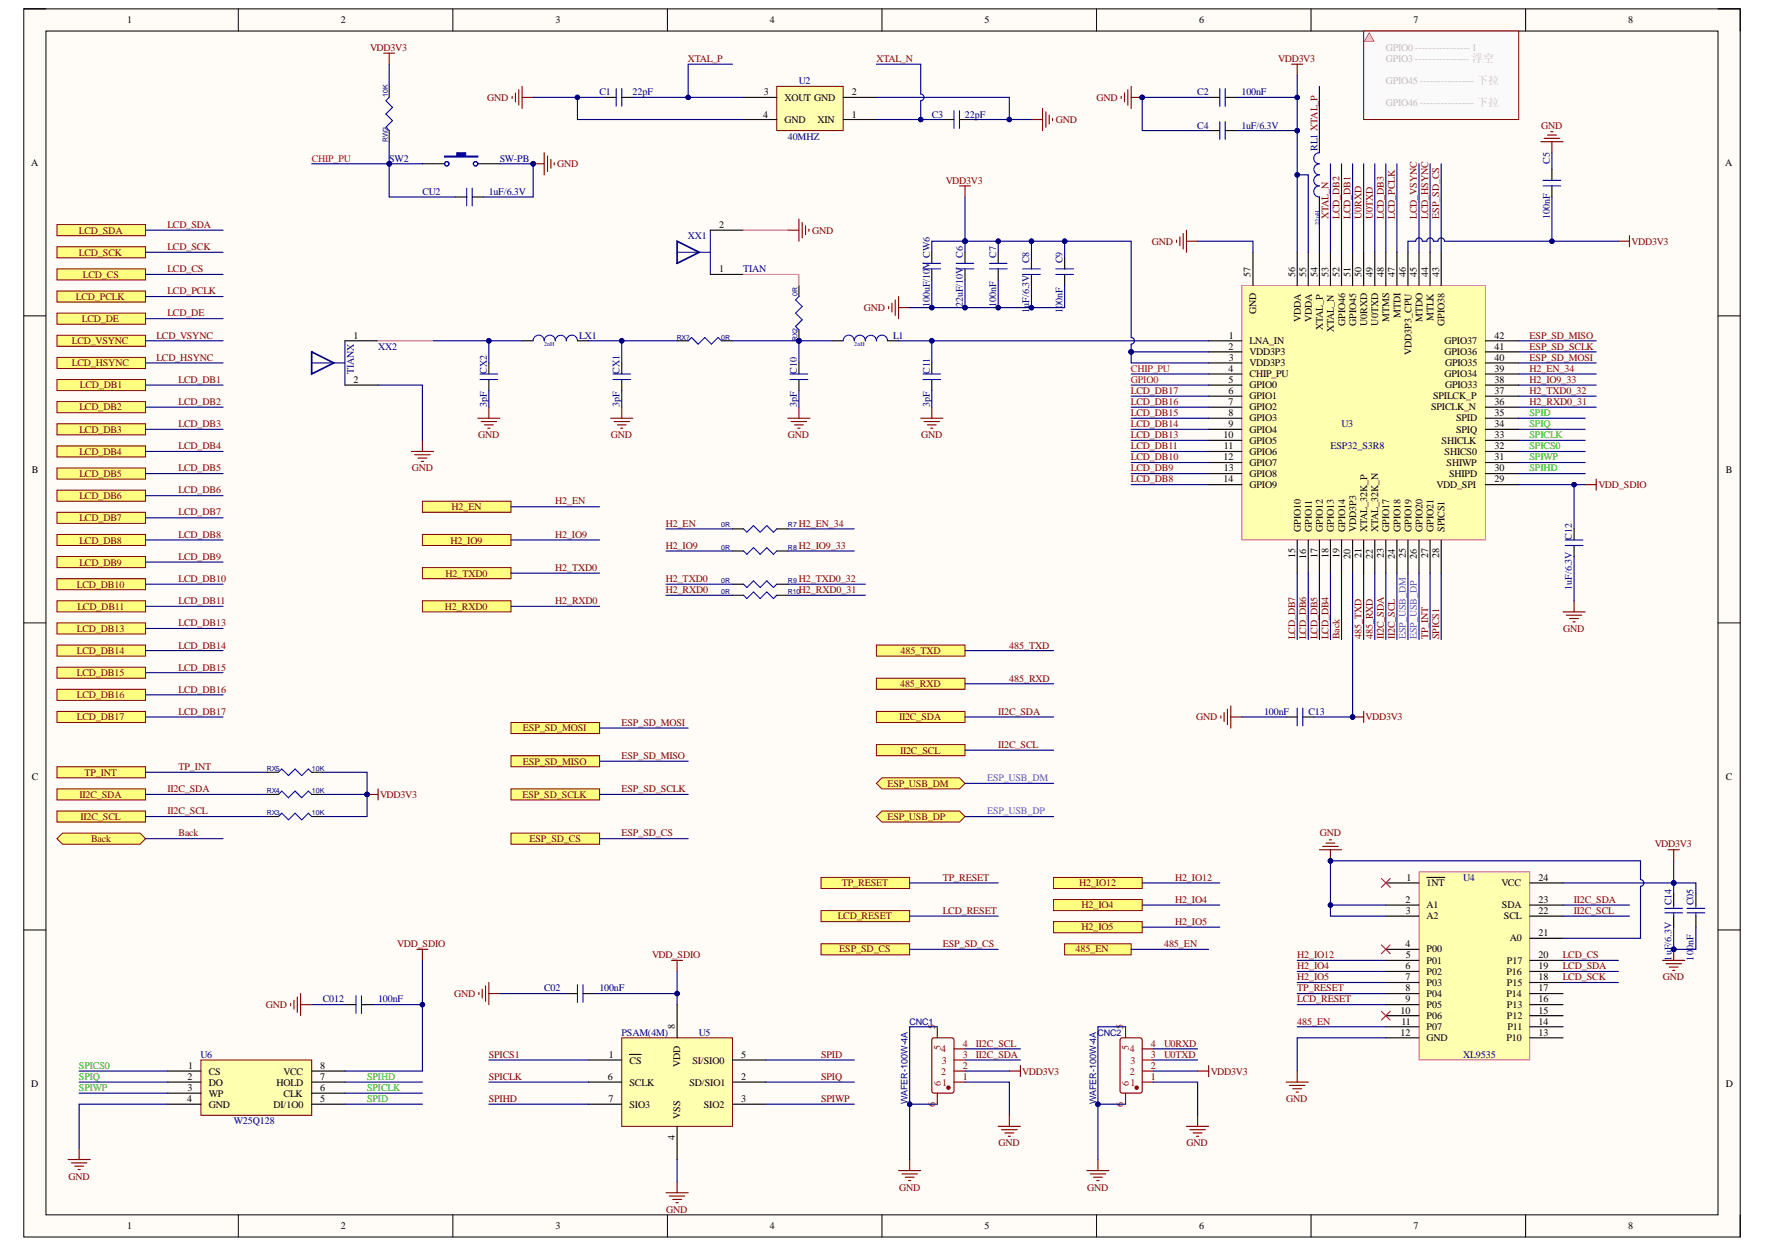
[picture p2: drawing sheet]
<svg xmlns="http://www.w3.org/2000/svg" width="297mm" height="210mm" viewBox="0 0 297 210" stroke-linecap="round" stroke-linejoin="round" font-family="sans-serif">
<defs><g id="words">
<g font-size="1.7">
<text x="21.4" y="3.9">1</text>
<text x="57.3" y="3.9">2</text>
<text x="93.4" y="3.9">3</text>
<text x="129.4" y="3.9">4</text>
<text x="165.5" y="3.9">5</text>
<text x="201.6" y="3.9">6</text>
<text x="237.6" y="3.9">7</text>
<text x="273.7" y="3.9">8</text>
<text x="128.4" y="16">3</text>
<text x="131.9" y="17">XOUT GND</text>
<text x="143.2" y="16">2</text>
<text x="128.3" y="19.7">4</text>
<text x="131.9" y="20.7">GND</text>
<text x="137.4" y="20.7">XIN</text>
<text x="143.2" y="19.7">1</text>
<text x="5.2" y="27.9">A</text>
<text x="290" y="27.9">A</text>
<text x="120.9" y="38.3">2</text>
<text x="120.9" y="45.8">1</text>
<text x="210.2" y="46.5" transform="rotate(-90 210.2 46.5)">57</text>
<text x="217.7" y="46.5" transform="rotate(-90 217.7 46.5)">56</text>
<text x="219.6" y="46.5" transform="rotate(-90 219.6 46.5)">55</text>
<text x="221.5" y="46.5" transform="rotate(-90 221.5 46.5)">54</text>
<text x="223.3" y="46.5" transform="rotate(-90 223.3 46.5)">53</text>
<text x="225.2" y="46.5" transform="rotate(-90 225.2 46.5)">52</text>
<text x="227" y="46.5" transform="rotate(-90 227 46.5)">51</text>
<text x="228.9" y="46.5" transform="rotate(-90 228.9 46.5)">50</text>
<text x="230.8" y="46.5" transform="rotate(-90 230.8 46.5)">49</text>
<text x="232.6" y="46.5" transform="rotate(-90 232.6 46.5)">48</text>
<text x="234.5" y="46.5" transform="rotate(-90 234.5 46.5)">47</text>
<text x="236.3" y="46.5" transform="rotate(-90 236.3 46.5)">46</text>
<text x="238.2" y="46.5" transform="rotate(-90 238.2 46.5)">45</text>
<text x="240.1" y="46.5" transform="rotate(-90 240.1 46.5)">44</text>
<text x="241.9" y="46.5" transform="rotate(-90 241.9 46.5)">43</text>
<text x="211.1" y="52.8" transform="rotate(-90 211.1 52.8)">GND</text>
<text x="235.4" y="53.5" transform="rotate(-90 235.4 53.5)">MTDI</text>
<text x="59.4" y="56.9">1</text>
<text x="206.5" y="58.8">2</text>
<text x="206.6" y="56.9">1</text>
<text x="210" y="57.8">LNA_IN</text>
<text x="210" y="59.7">VDD3P3</text>
<text x="218.7" y="54.1" transform="rotate(-90 218.7 54.1)">VDDA</text>
<text x="220.5" y="54.1" transform="rotate(-90 220.5 54.1)">VDDA</text>
<text x="222.4" y="55.5" transform="rotate(-90 222.4 55.5)">XTAL_P</text>
<text x="224.2" y="55.8" transform="rotate(-90 224.2 55.8)">XTAL_N</text>
<text x="226.1" y="54.8" transform="rotate(-90 226.1 54.8)">GPIO46</text>
<text x="228" y="54.8" transform="rotate(-90 228 54.8)">GPIO45</text>
<text x="229.8" y="54.8" transform="rotate(-90 229.8 54.8)">U0RXD</text>
<text x="231.7" y="54.7" transform="rotate(-90 231.7 54.7)">U0TXD</text>
<text x="233.5" y="54.1" transform="rotate(-90 233.5 54.1)">MTMS</text>
<text x="237.3" y="59.6" transform="rotate(-90 237.3 59.6)">VDD3P3_CPU</text>
<text x="239.1" y="54.2" transform="rotate(-90 239.1 54.2)">MTDO</text>
<text x="241" y="54" transform="rotate(-90 241 54)">MTLK</text>
<text x="242.8" y="54.8" transform="rotate(-90 242.8 54.8)">GPIO38</text>
<text x="242.8" y="59.7">GPIO36</text>
<text x="242.8" y="57.8">GPIO37</text>
<text x="251.2" y="58.8">41</text>
<text x="251.2" y="56.9">42</text>
<text x="59.4" y="64.3">2</text>
<text x="206.5" y="62.5">4</text>
<text x="206.5" y="64.3">5</text>
<text x="206.6" y="60.6">3</text>
<text x="210" y="61.5">VDD3P3</text>
<text x="210" y="63.4">CHIP_PU</text>
<text x="210" y="65.3">GPIO0</text>
<text x="242.8" y="63.4">GPIO34</text>
<text x="242.9" y="65.3">GPIO33</text>
<text x="242.9" y="61.5">GPIO35</text>
<text x="251.2" y="64.3">38</text>
<text x="251.2" y="62.5">39</text>
<text x="251.2" y="60.6">40</text>
<text x="206.5" y="66.2">6</text>
<text x="206.5" y="68">7</text>
<text x="206.5" y="69.9">8</text>
<text x="206.5" y="71.8">9</text>
<text x="210" y="67.1">GPIO1</text>
<text x="210" y="69">GPIO2</text>
<text x="210" y="70.8">GPIO3</text>
<text x="240.6" y="69">SPICLK_N</text>
<text x="240.9" y="67.1">SPILCK_P</text>
<text x="244.8" y="70.8">SPID</text>
<text x="251.2" y="71.8">34</text>
<text x="251.2" y="69.9">35</text>
<text x="251.2" y="68">36</text>
<text x="251.2" y="66.2">37</text>
<text x="205.7" y="73.6">10</text>
<text x="205.7" y="77.3">12</text>
<text x="205.7" y="75.5">11</text>
<text x="210" y="72.7">GPIO4</text>
<text x="210" y="74.5">GPIO5</text>
<text x="210" y="76.4">GPIO6</text>
<text x="242.3" y="74.5">SHICLK</text>
<text x="242.8" y="76.4">SHICS0</text>
<text x="244.8" y="72.7">SPIQ</text>
<text x="251.2" y="77.3">31</text>
<text x="251.2" y="75.5">32</text>
<text x="251.2" y="73.6">33</text>
<text x="5.3" y="79.4">B</text>
<text x="205.7" y="81">14</text>
<text x="205.7" y="79.2">13</text>
<text x="210" y="78.3">GPIO7</text>
<text x="210" y="80.1">GPIO8</text>
<text x="210" y="82">GPIO9</text>
<text x="241.5" y="82">VDD_SPI</text>
<text x="243.2" y="78.3">SHIWP</text>
<text x="243.6" y="80.1">SHIPD</text>
<text x="251.2" y="81">29</text>
<text x="251.2" y="79.2">30</text>
<text x="290.1" y="79.4">B</text>
<text x="218.7" y="89.4" transform="rotate(-90 218.7 89.4)">GPIO10</text>
<text x="220.5" y="89.4" transform="rotate(-90 220.5 89.4)">GPIO11</text>
<text x="222.4" y="89.4" transform="rotate(-90 222.4 89.4)">GPIO12</text>
<text x="224.2" y="89.4" transform="rotate(-90 224.2 89.4)">GPIO13</text>
<text x="226.1" y="89.4" transform="rotate(-90 226.1 89.4)">GPIO14</text>
<text x="228" y="89.4" transform="rotate(-90 228 89.4)">VDD3P3</text>
<text x="229.8" y="89.4" transform="rotate(-90 229.8 89.4)">XTAL_32K_P</text>
<text x="231.7" y="89.4" transform="rotate(-90 231.7 89.4)">XTAL_32K_N</text>
<text x="233.5" y="89.4" transform="rotate(-90 233.5 89.4)">GPIO17</text>
<text x="235.4" y="89.4" transform="rotate(-90 235.4 89.4)">GPIO18</text>
<text x="237.3" y="89.4" transform="rotate(-90 237.3 89.4)">GPIO19</text>
<text x="239.1" y="89.4" transform="rotate(-90 239.1 89.4)">GPIO20</text>
<text x="241" y="89.4" transform="rotate(-90 241 89.4)">GPIO21</text>
<text x="242.8" y="89.4" transform="rotate(-90 242.8 89.4)">SPICS1</text>
<text x="217.7" y="93.8" transform="rotate(-90 217.7 93.8)">15</text>
<text x="219.6" y="93.9" transform="rotate(-90 219.6 93.9)">16</text>
<text x="221.5" y="93.8" transform="rotate(-90 221.5 93.8)">17</text>
<text x="223.3" y="93.8" transform="rotate(-90 223.3 93.8)">18</text>
<text x="225.2" y="93.8" transform="rotate(-90 225.2 93.8)">19</text>
<text x="227" y="93.9" transform="rotate(-90 227 93.9)">20</text>
<text x="228.9" y="93.7" transform="rotate(-90 228.9 93.7)">21</text>
<text x="230.8" y="93.9" transform="rotate(-90 230.8 93.9)">22</text>
<text x="232.6" y="93.8" transform="rotate(-90 232.6 93.8)">23</text>
<text x="234.5" y="93.9" transform="rotate(-90 234.5 93.9)">24</text>
<text x="236.3" y="93.8" transform="rotate(-90 236.3 93.8)">25</text>
<text x="238.2" y="93.9" transform="rotate(-90 238.2 93.9)">26</text>
<text x="240.1" y="93.8" transform="rotate(-90 240.1 93.8)">27</text>
<text x="241.9" y="93.8" transform="rotate(-90 241.9 93.8)">28</text>
<text x="5.3" y="131">C</text>
<text x="290.1" y="131">C</text>
<text x="236.4" y="148">1</text>
<text x="239.8" y="148.9">1NT</text>
<text x="252.4" y="148.9">VCC</text>
<text x="258.6" y="148">24</text>
<text x="236.2" y="151.7">2</text>
<text x="236.3" y="153.6">3</text>
<text x="239.8" y="152.6">A1</text>
<text x="239.8" y="154.5">A2</text>
<text x="252.5" y="152.6">SDA</text>
<text x="252.8" y="154.5">SCL</text>
<text x="258.6" y="151.7">23</text>
<text x="258.6" y="153.6">22</text>
<text x="236.2" y="159.1">4</text>
<text x="236.3" y="161">5</text>
<text x="239.8" y="160.1">P00</text>
<text x="239.8" y="161.9">P01</text>
<text x="253.3" y="161.9">P17</text>
<text x="253.8" y="158.2">A0</text>
<text x="258.6" y="157.3">21</text>
<text x="258.6" y="161">20</text>
<text x="236.2" y="162.9">6</text>
<text x="236.2" y="164.7">7</text>
<text x="236.2" y="166.6">8</text>
<text x="239.8" y="163.8">P02</text>
<text x="239.8" y="165.6">P03</text>
<text x="239.8" y="167.5">P04</text>
<text x="253.2" y="163.8">P16</text>
<text x="253.2" y="167.5">P14</text>
<text x="253.3" y="165.6">P15</text>
<text x="258.6" y="162.9">19</text>
<text x="258.6" y="164.7">18</text>
<text x="258.6" y="166.6">17</text>
<text x="113.4" y="172.9" transform="rotate(-90 113.4 172.9)">8</text>
<text x="235.4" y="170.4">10</text>
<text x="235.6" y="172.2">11</text>
<text x="236.2" y="168.4">9</text>
<text x="239.8" y="169.4">P05</text>
<text x="239.8" y="171.3">P06</text>
<text x="239.8" y="173.2">P07</text>
<text x="253.3" y="169.4">P13</text>
<text x="253.3" y="171.3">P12</text>
<text x="253.4" y="173.2">P11</text>
<text x="258.6" y="168.4">16</text>
<text x="258.6" y="170.4">15</text>
<text x="258.6" y="172.2">14</text>
<text x="31.6" y="179.7">1</text>
<text x="53.8" y="179.7">8</text>
<text x="102.4" y="177.8">1</text>
<text x="105.8" y="178.7">CS</text>
<text x="114.4" y="179.3" transform="rotate(-90 114.4 179.3)">VDD</text>
<text x="116.4" y="178.7">SI/SIO0</text>
<text x="124.6" y="177.8">5</text>
<text x="235.4" y="174.1">12</text>
<text x="239.8" y="175">GND</text>
<text x="253.2" y="175">P10</text>
<text x="258.6" y="174.1">13</text>
<text x="5.2" y="182.6">D</text>
<text x="31.4" y="185.2">4</text>
<text x="31.5" y="181.5">2</text>
<text x="31.5" y="183.4">3</text>
<text x="35.1" y="180.6">CS</text>
<text x="35.1" y="182.4">DO</text>
<text x="35.1" y="184.3">WP</text>
<text x="46.5" y="182.4">HOLD</text>
<text x="47.7" y="180.6">VCC</text>
<text x="47.7" y="184.3">CLK</text>
<text x="53.8" y="181.5">7</text>
<text x="53.8" y="183.4">6</text>
<text x="53.8" y="185.2">5</text>
<text x="102.2" y="181.5">6</text>
<text x="102.3" y="185.2">7</text>
<text x="105.8" y="182.4">SCLK</text>
<text x="115.9" y="182.4">SD/SIO1</text>
<text x="124.6" y="185.2">3</text>
<text x="124.6" y="181.5">2</text>
<text x="290.1" y="182.6">D</text>
<text x="35.1" y="186.2">GND</text>
<text x="46" y="186.2">DI/1O0</text>
<text x="105.8" y="186.2">SIO3</text>
<text x="113.4" y="191.6" transform="rotate(-90 113.4 191.6)">4</text>
<text x="114.4" y="188" transform="rotate(-90 114.4 188)">VSS</text>
<text x="118.3" y="186.2">SIO2</text>
<text x="21.4" y="206.6">1</text>
<text x="57.3" y="206.6">2</text>
<text x="93.4" y="206.6">3</text>
<text x="129.4" y="206.6">4</text>
<text x="165.5" y="206.6">5</text>
<text x="201.6" y="206.6">6</text>
<text x="237.6" y="206.6">7</text>
<text x="273.7" y="206.6">8</text>
</g>
<g font-size="1.7" fill="#800000">
<text x="62.2" y="8.6">VDD3V3</text>
<text x="115.6" y="10.5">XTAL_P</text>
<text x="147.3" y="10.5">XTAL_N</text>
<text x="214.9" y="10.5">VDD3V3</text>
<text x="81.9" y="17">GND</text>
<text x="184.4" y="17">GND</text>
<text x="177.5" y="20.7">GND</text>
<text x="259.1" y="21.6">GND</text>
<text x="93.7" y="28.1">GND</text>
<text x="159" y="30.9">VDD3V3</text>
<text x="13.3" y="39.3">LCD_SDA</text>
<text x="28.1" y="38.3">LCD_SDA</text>
<text x="136.5" y="39.3">GND</text>
<text x="193.6" y="41.1">GND</text>
<text x="223.3" y="36.8" transform="rotate(-90 223.3 36.8)">XTAL_N</text>
<text x="225.2" y="36.8" transform="rotate(-90 225.2 36.8)">LCD_DB2</text>
<text x="227" y="36.8" transform="rotate(-90 227 36.8)">LCD_DB1</text>
<text x="228.9" y="36.8" transform="rotate(-90 228.9 36.8)">U0RXD</text>
<text x="230.8" y="36.8" transform="rotate(-90 230.8 36.8)">U0TXD</text>
<text x="232.6" y="36.8" transform="rotate(-90 232.6 36.8)">LCD_DB3</text>
<text x="234.5" y="36.8" transform="rotate(-90 234.5 36.8)">LCD_PCLK</text>
<text x="238.2" y="36.8" transform="rotate(-90 238.2 36.8)">LCD_VSYNC</text>
<text x="240.1" y="36.8" transform="rotate(-90 240.1 36.8)">LCD_HSYNC</text>
<text x="241.9" y="36.8" transform="rotate(-90 241.9 36.8)">ESP_SD_CS</text>
<text x="274.3" y="41.1">VDD3V3</text>
<text x="13.3" y="43">LCD_SCK</text>
<text x="13.9" y="46.7">LCD_CS</text>
<text x="28.1" y="42">LCD_SCK</text>
<text x="28.1" y="45.8">LCD_CS</text>
<text x="12.8" y="50.4">LCD_PCLK</text>
<text x="28.1" y="49.5">LCD_PCLK</text>
<text x="28.1" y="53.2">LCD_DE</text>
<text x="145.2" y="52.3">GND</text>
<text x="12.1" y="57.8">LCD_VSYNC</text>
<text x="13.8" y="54.1">LCD_DE</text>
<text x="26.3" y="56.9">LCD_VSYNC</text>
<text x="257.1" y="56.9">ESP_SD_MISO</text>
<text x="257.1" y="58.8">ESP_SD_SCLK</text>
<text x="12.1" y="61.5">LCD_HSYNC</text>
<text x="13.4" y="65.3">LCD_DB1</text>
<text x="26.3" y="60.6">LCD_HSYNC</text>
<text x="30" y="64.3">LCD_DB1</text>
<text x="257.1" y="62.5">H2_EN_34</text>
<text x="257.1" y="64.3">H2_IO9_33</text>
<text x="257.1" y="60.6">ESP_SD_MOSI</text>
<text x="13.4" y="69">LCD_DB2</text>
<text x="30" y="68">LCD_DB2</text>
<text x="30" y="71.8">LCD_DB3</text>
<text x="190.1" y="68">LCD_DB16</text>
<text x="190.1" y="66.2">LCD_DB17</text>
<text x="190.1" y="69.9">LCD_DB15</text>
<text x="190.1" y="71.8">LCD_DB14</text>
<text x="257.1" y="66.2">H2_TXD0_32</text>
<text x="257.1" y="68">H2_RXD0_31</text>
<text x="13.4" y="72.7">LCD_DB3</text>
<text x="13.4" y="76.4">LCD_DB4</text>
<text x="30" y="75.5">LCD_DB4</text>
<text x="80.4" y="73.6">GND</text>
<text x="102.7" y="73.6">GND</text>
<text x="132.5" y="73.6">GND</text>
<text x="154.9" y="73.6">GND</text>
<text x="190.1" y="77.3">LCD_DB10</text>
<text x="190.1" y="75.5">LCD_DB11</text>
<text x="190.1" y="73.6">LCD_DB13</text>
<text x="13.4" y="80.1">LCD_DB5</text>
<text x="13.4" y="83.8">LCD_DB6</text>
<text x="30" y="79.2">LCD_DB5</text>
<text x="30" y="82.9">LCD_DB6</text>
<text x="69.2" y="79.2">GND</text>
<text x="190.1" y="81">LCD_DB8</text>
<text x="190.1" y="79.2">LCD_DB9</text>
<text x="268.7" y="82">VDD_SDIO</text>
<text x="13.4" y="87.6">LCD_DB7</text>
<text x="30" y="86.6">LCD_DB7</text>
<text x="75.9" y="85.7">H2_EN</text>
<text x="93.3" y="84.8">H2_EN</text>
<text x="111.9" y="88.6">H2_EN</text>
<text x="134.3" y="88.6">H2_EN_34</text>
<text x="13.4" y="91.3">LCD_DB8</text>
<text x="13.4" y="95.1">LCD_DB9</text>
<text x="30" y="90.4">LCD_DB8</text>
<text x="30" y="94.1">LCD_DB9</text>
<text x="75.7" y="91.3">H2_IO9</text>
<text x="93.3" y="90.4">H2_IO9</text>
<text x="93.3" y="96">H2_TXD0</text>
<text x="111.9" y="92.3">H2_IO9</text>
<text x="134.3" y="92.3">H2_IO9_33</text>
<text x="12.9" y="98.8">LCD_DB10</text>
<text x="30" y="97.8">LCD_DB10</text>
<text x="30" y="101.6">LCD_DB11</text>
<text x="74.9" y="96.9">H2_TXD0</text>
<text x="93.3" y="101.6">H2_RXD0</text>
<text x="111.9" y="97.8">H2_TXD0</text>
<text x="111.9" y="99.7">H2_RXD0</text>
<text x="134.3" y="97.8">H2_TXD0_32</text>
<text x="134.3" y="99.7">H2_RXD0_31</text>
<text x="12.9" y="106.2">LCD_DB13</text>
<text x="13" y="102.5">LCD_DB11</text>
<text x="30" y="105.3">LCD_DB13</text>
<text x="74.8" y="102.5">H2_RXD0</text>
<text x="217.7" y="107.5" transform="rotate(-90 217.7 107.5)">LCD_DB7</text>
<text x="219.6" y="107.5" transform="rotate(-90 219.6 107.5)">LCD_DB6</text>
<text x="221.5" y="107.5" transform="rotate(-90 221.5 107.5)">LCD_DB5</text>
<text x="223.3" y="107.5" transform="rotate(-90 223.3 107.5)">LCD_DB4</text>
<text x="225.2" y="107.5" transform="rotate(-90 225.2 107.5)">Back</text>
<text x="228.9" y="107.5" transform="rotate(-90 228.9 107.5)">485_TXD</text>
<text x="230.8" y="107.5" transform="rotate(-90 230.8 107.5)">485_RXD</text>
<text x="232.6" y="107.5" transform="rotate(-90 232.6 107.5)">II2C_SDA</text>
<text x="234.5" y="107.5" transform="rotate(-90 234.5 107.5)">II2C_SCL</text>
<text x="240.1" y="107.5" transform="rotate(-90 240.1 107.5)">TP_INT</text>
<text x="241.9" y="107.5" transform="rotate(-90 241.9 107.5)">SPICS1</text>
<text x="262.8" y="106.2">GND</text>
<text x="12.9" y="109.9">LCD_DB14</text>
<text x="12.9" y="113.6">LCD_DB15</text>
<text x="30" y="109">LCD_DB14</text>
<text x="30" y="112.7">LCD_DB15</text>
<text x="151.4" y="109.9">485_TXD</text>
<text x="169.6" y="109">485_TXD</text>
<text x="12.9" y="117.3">LCD_DB16</text>
<text x="30" y="116.4">LCD_DB16</text>
<text x="151.3" y="115.5">485_RXD</text>
<text x="169.6" y="114.6">485_RXD</text>
<text x="12.9" y="121.1">LCD_DB17</text>
<text x="30" y="120.1">LCD_DB17</text>
<text x="87.9" y="122.9">ESP_SD_MOSI</text>
<text x="104.5" y="122">ESP_SD_MOSI</text>
<text x="151.1" y="121.1">II2C_SDA</text>
<text x="167.8" y="120.1">II2C_SDA</text>
<text x="167.8" y="125.7">II2C_SCL</text>
<text x="201.1" y="121.1">GND</text>
<text x="229.6" y="121.1">VDD3V3</text>
<text x="14.2" y="130.4">TP_INT</text>
<text x="30" y="129.4">TP_INT</text>
<text x="87.9" y="128.5">ESP_SD_MISO</text>
<text x="104.5" y="127.6">ESP_SD_MISO</text>
<text x="151.3" y="126.6">II2C_SCL</text>
<text x="13.4" y="134.1">II2C_SDA</text>
<text x="13.5" y="137.8">II2C_SCL</text>
<text x="28.1" y="133.1">II2C_SDA</text>
<text x="28.1" y="136.9">II2C_SCL</text>
<text x="63.9" y="134.1">VDD3V3</text>
<text x="87.8" y="134.1">ESP_SD_SCLK</text>
<text x="104.5" y="133.1">ESP_SD_SCLK</text>
<text x="149.2" y="132.2">ESP_USB_DM</text>
<text x="149.2" y="137.8">ESP_USB_DP</text>
<text x="15.3" y="141.5">Back</text>
<text x="30" y="140.6">Back</text>
<text x="89" y="141.5">ESP_SD_CS</text>
<text x="104.5" y="140.6">ESP_SD_CS</text>
<text x="221.9" y="140.6">GND</text>
<text x="278.2" y="142.4">VDD3V3</text>
<text x="141.5" y="148.9">TP_RESET</text>
<text x="158.5" y="148">TP_RESET</text>
<text x="181.4" y="148.9">H2_IO12</text>
<text x="197.5" y="148">H2_IO12</text>
<text x="140.8" y="154.5">LCD_RESET</text>
<text x="158.5" y="153.6">LCD_RESET</text>
<text x="181.8" y="152.6">H2_IO4</text>
<text x="197.5" y="151.7">H2_IO4</text>
<text x="197.5" y="155.4">H2_IO5</text>
<text x="264.6" y="151.7">II2C_SDA</text>
<text x="264.6" y="153.6">II2C_SCL</text>
<text x="66.8" y="159.1">VDD_SDIO</text>
<text x="109.6" y="161">VDD_SDIO</text>
<text x="141.1" y="160.1">ESP_SD_CS</text>
<text x="158.5" y="159.1">ESP_SD_CS</text>
<text x="180.8" y="160.1">485_EN</text>
<text x="181.8" y="156.4">H2_IO5</text>
<text x="195.7" y="159.1">485_EN</text>
<text x="218.1" y="161">H2_IO12</text>
<text x="262.7" y="161">LCD_CS</text>
<text x="76.3" y="167.5">GND</text>
<text x="218.1" y="162.9">H2_IO4</text>
<text x="218.1" y="164.7">H2_IO5</text>
<text x="218.1" y="166.6">TP_RESET</text>
<text x="262.7" y="162.9">LCD_SDA</text>
<text x="262.7" y="164.7">LCD_SCK</text>
<text x="279.5" y="164.7">GND</text>
<text x="44.7" y="169.4">GND</text>
<text x="218.1" y="168.4">LCD_RESET</text>
<text x="218.1" y="172.2">485_EN</text>
<text x="82.2" y="177.8">SPICS1</text>
<text x="138" y="177.8">SPID</text>
<text x="164.1" y="177.8">II2C_SDA</text>
<text x="164.1" y="175.9">II2C_SCL</text>
<text x="195.7" y="177.8">U0TXD</text>
<text x="195.7" y="175.9">U0RXD</text>
<text x="82.2" y="181.5">SPICLK</text>
<text x="82.2" y="185.2">SPIHD</text>
<text x="138" y="185.2">SPIWP</text>
<text x="138" y="181.5">SPIQ</text>
<text x="171.8" y="180.6">VDD3V3</text>
<text x="203.5" y="180.6">VDD3V3</text>
<text x="216.2" y="185.2">GND</text>
<text x="167.9" y="192.7">GND</text>
<text x="199.5" y="192.7">GND</text>
<text x="11.5" y="198.2">GND</text>
<text x="112" y="203.8">GND</text>
<text x="151.1" y="200.1">GND</text>
<text x="182.7" y="200.1">GND</text>
</g>
<g font-size="1.7" fill="#bfbebc">
<text x="233" y="8.6">GPIO0----------------1</text>
<text x="233" y="10.4">GPIO3---------------- 浮空</text>
<text x="233" y="14.1">GPIO45 ---------------- 下拉</text>
<text x="233" y="17.8">GPIO46 ---------------- 下拉</text>
</g>
<g font-size="1.7" fill="#000080">
<text x="100.8" y="16">C1</text>
<text x="106.3" y="16">22pF</text>
<text x="134.3" y="14.2">U2</text>
<text x="201.3" y="16">C2</text>
<text x="208.7" y="16">100nF</text>
<text x="132.5" y="23.5">40MHZ</text>
<text x="156.6" y="19.7">C3</text>
<text x="162.2" y="19.7">22pF</text>
<text x="201.3" y="21.6">C4</text>
<text x="208.7" y="21.6">1uF/6.3V</text>
<text x="65.4" y="27.2">SW2</text>
<text x="84" y="27.2">SW-PB</text>
<text x="221.5" y="25.3" transform="rotate(-90 221.5 25.3)">RL1 XTAL_P</text>
<text x="260.5" y="27.5" transform="rotate(-90 260.5 27.5)">C5</text>
<text x="71" y="32.8">CU2</text>
<text x="82.2" y="32.8">1uF/6.3V</text>
<text x="115.6" y="40.2">XX1</text>
<text x="260.5" y="36.8" transform="rotate(-90 260.5 36.8)">100nF</text>
<text x="124.9" y="45.8">TIAN</text>
<text x="156.3" y="45.2" transform="rotate(-90 156.3 45.2)">V</text>
<text x="156.3" y="43.3" transform="rotate(-90 156.3 43.3)">CW6</text>
<text x="161.9" y="43.3" transform="rotate(-90 161.9 43.3)">C6</text>
<text x="167.4" y="43.3" transform="rotate(-90 167.4 43.3)">C7</text>
<text x="173" y="44.2" transform="rotate(-90 173 44.2)">C8</text>
<text x="178.6" y="44.2" transform="rotate(-90 178.6 44.2)">C9</text>
<text x="156.3" y="51.7" transform="rotate(-90 156.3 51.7)">100uF/10</text>
<text x="161.9" y="51.7" transform="rotate(-90 161.9 51.7)">22uF/10V</text>
<text x="167.4" y="51.7" transform="rotate(-90 167.4 51.7)">100nF</text>
<text x="173" y="52.6" transform="rotate(-90 173 52.6)">1uF/6.3V</text>
<text x="178.6" y="52.6" transform="rotate(-90 178.6 52.6)">100nF</text>
<text x="63.6" y="58.8">XX2</text>
<text x="97.4" y="56.9">LX1</text>
<text x="150.1" y="56.9">L1</text>
<text x="59.5" y="62.8" transform="rotate(-90 59.5 62.8)">TIANX</text>
<text x="81.8" y="62.8" transform="rotate(-90 81.8 62.8)">CX2</text>
<text x="104.1" y="62.8" transform="rotate(-90 104.1 62.8)">CX1</text>
<text x="134" y="62.8" transform="rotate(-90 134 62.8)">C10</text>
<text x="156.3" y="62.8" transform="rotate(-90 156.3 62.8)">C11</text>
<text x="81.8" y="68.5" transform="rotate(-90 81.8 68.5)">3pF</text>
<text x="104.1" y="68.5" transform="rotate(-90 104.1 68.5)">3pF</text>
<text x="134" y="68.5" transform="rotate(-90 134 68.5)">3pF</text>
<text x="156.3" y="68.5" transform="rotate(-90 156.3 68.5)">3pF</text>
<text x="225.5" y="71.8">U3</text>
<text x="223.7" y="75.5">ESP32_S3R8</text>
<text x="264.2" y="90.8" transform="rotate(-90 264.2 90.8)">C12</text>
<text x="264.2" y="99.1" transform="rotate(-90 264.2 99.1)">1uF/6.3V</text>
<text x="212.5" y="120.1">100nF</text>
<text x="219.9" y="120.1">C13</text>
<text x="246" y="148">U4</text>
<text x="281" y="152.1" transform="rotate(-90 281 152.1)">C14</text>
<text x="284.7" y="152.1" transform="rotate(-90 284.7 152.1)">C05</text>
<text x="281" y="161.4" transform="rotate(-90 281 161.4)">1uF/6.3V</text>
<text x="284.7" y="161.4" transform="rotate(-90 284.7 161.4)">100nF</text>
<text x="91.5" y="166.6">C02</text>
<text x="100.8" y="166.6">100nF</text>
<text x="54.3" y="168.4">C012</text>
<text x="63.6" y="168.4">100nF</text>
<text x="33.7" y="177.8">U6</text>
<text x="104.5" y="174.1">PSAM(4M)</text>
<text x="117.5" y="174.1">U5</text>
<text x="246" y="177.8">XL9535</text>
<text x="39.3" y="188.9">W25Q128</text>
</g>
<g font-size="1.7" fill="#f00">
<text x="52.4" y="27.2">CHIP_PU</text>
<text x="190.1" y="62.5">CHIP_PU</text>
<text x="190.1" y="64.3">GPIO0</text>
</g>
<g font-size="1.7" fill="#00bf00">
<text x="257.1" y="71.8">SPIQ</text>
<text x="257.1" y="69.9">SPID</text>
<text x="257.1" y="77.3">SPIWP</text>
<text x="257.1" y="75.5">SPICS0</text>
<text x="257.1" y="73.6">SPICLK</text>
<text x="257.1" y="79.2">SPIHD</text>
<text x="13.3" y="179.7">SPICS0</text>
<text x="13.3" y="181.5">SPIQ</text>
<text x="13.3" y="183.4">SPIWP</text>
<text x="61.7" y="183.4">SPICLK</text>
<text x="61.7" y="185.2">SPID</text>
<text x="61.7" y="181.5">SPIHD</text>
</g>
<g font-size="1.7" fill="#8a20db">
<text x="236.3" y="107.5" transform="rotate(-90 236.3 107.5)">ESP_USB_DM</text>
<text x="238.2" y="107.5" transform="rotate(-90 238.2 107.5)">ESP_USB_DP</text>
<text x="165.9" y="131.3">ESP_USB_DM</text>
<text x="165.9" y="136.9">ESP_USB_DP</text>
</g>
<g font-size="1.7" fill="#800">
<text x="157.2" y="172.9" transform="rotate(-90 157.2 172.9)">5</text>
<text x="188.8" y="172.9" transform="rotate(-90 188.8 172.9)">5</text>
<text x="158.1" y="176.5" transform="rotate(-90 158.1 176.5)">5</text>
<text x="158.2" y="176.9">4</text>
<text x="158.3" y="178.7">3</text>
<text x="161.9" y="179.7">2</text>
<text x="161.9" y="177.8">3</text>
<text x="161.9" y="175.9">4</text>
<text x="189.8" y="176.5" transform="rotate(-90 189.8 176.5)">5</text>
<text x="189.9" y="176.9">4</text>
<text x="190" y="178.7">3</text>
<text x="193.5" y="179.7">2</text>
<text x="193.5" y="177.8">3</text>
<text x="193.5" y="175.9">4</text>
<text x="157.2" y="186" transform="rotate(-90 157.2 186)">6</text>
<text x="158.1" y="182.4" transform="rotate(-90 158.1 182.4)">6</text>
<text x="158.2" y="180.6">2</text>
<text x="158.4" y="182.4">1</text>
<text x="161.9" y="181.5">1</text>
<text x="188.8" y="186" transform="rotate(-90 188.8 186)">6</text>
<text x="189.8" y="182.4" transform="rotate(-90 189.8 182.4)">6</text>
<text x="189.9" y="180.6">2</text>
<text x="190" y="182.4">1</text>
<text x="193.5" y="181.5">1</text>
</g>
<g font-size="1.5" fill="#000080">
<text x="152.9" y="172.2">CNC1</text>
<text x="184.5" y="174.1">CNC2</text>
<text x="152.6" y="185.6" transform="rotate(-90 152.6 185.6)">WAFER-100W-4A</text>
<text x="184.3" y="185.6" transform="rotate(-90 184.3 185.6)">WAFER-100W-4A</text>
</g>
<g font-size="1.2" fill="#000080">
<text x="65.2" y="16.4" transform="rotate(-90 65.2 16.4)">10K</text>
<text x="65.2" y="23.8" transform="rotate(-90 65.2 23.8)">RW2</text>
<text x="134.1" y="49.8" transform="rotate(-90 134.1 49.8)">0R</text>
<text x="113.8" y="57.1">RX?</text>
<text x="121.2" y="57.1">0R</text>
<text x="134.1" y="57.2" transform="rotate(-90 134.1 57.2)">RX2</text>
<text x="121.2" y="88.6">0R</text>
<text x="132.5" y="88.6">R7</text>
<text x="121.2" y="92.4">0R</text>
<text x="132.5" y="92.4">R8</text>
<text x="121.2" y="97.9">0R</text>
<text x="121.2" y="99.8">0R</text>
<text x="132.5" y="97.9">R9</text>
<text x="132.5" y="99.8">R10</text>
<text x="44.9" y="129.5">RX5</text>
<text x="52.4" y="129.5">10K</text>
<text x="44.9" y="133.2">RX4</text>
<text x="44.9" y="136.9">RX3</text>
<text x="52.4" y="133.2">10K</text>
<text x="52.4" y="136.9">10K</text>
</g>
<g font-size="1" fill="#000080">
<text x="221.8" y="37.7" transform="rotate(-90 221.8 37.7)">22nH</text>
<text x="91.5" y="58.2">2nH</text>
<text x="143.6" y="58.2">2nH</text>
</g>
</g></defs>
<path d="M4 1.5h288.5v206.4h-288.5z" fill-rule="evenodd" fill="#fffcf8"/>
<path d="M4 1.5h288.5v206.4h-288.5z" fill="none" stroke="#000" stroke-width=".17"/>
<path d="M7.7 5.2h281.1v199h-281.1z" fill-rule="evenodd" fill="#fffcf8"/>
<g fill="none" stroke="#000" stroke-width=".17">
<path d="M4 1.5h3.7M7.7 5.2h281.1v199h-281.1zM40.1 1.5v3.7M76.1 1.5v3.7M112.2 1.5v3.7M148.3 1.5v3.7M184.3 1.5v3.7M220.4 1.5v3.7M256.5 1.5v3.7M288.8 1.5h3.7v3.7M4 53.1h3.7M288.8 53.1h3.7"/>
<path d="M4 104.7h3.7M288.8 104.7h3.7M4 156.3h3.7M288.8 156.3h3.7M40.1 204.2v3.7M76.1 204.2v3.7M112.2 204.2v3.7M148.3 204.2v3.7M184.3 204.2v3.7M220.4 204.2v3.7M256.5 204.2v3.7M292.5 204.2v3.7"/>
</g>
<path d="M229.2 5.2h26.1v14.9h-26.1z" fill-rule="evenodd" fill="#fafafa"/>
<path d="M70.1 159.5h1.8M71 159.5v1.9M11.4 194.9h3.8M12 195.4h2.6M12.6 196h1.5M13.1 196.5h.4M13.3 193v1.9" fill="none" stroke="#800000" stroke-width=".19"/>
<path d="M33.8 178.1h18.6v9.3h-18.6z" fill-rule="evenodd" fill="#ffffb0"/>
<path d="M33.8 178.1h18.6v9.3h-18.6z" fill="none" stroke="#800000" stroke-width=".17"/>
<path d="M28.2 180h5.6M52.4 180h5.6M28.2 181.9h5.6M28.2 183.7h5.6M28.2 185.6h5.6M52.4 181.9h5.6M52.4 183.7h5.6M52.4 185.6h5.6" fill="none" stroke="#000" stroke-width=".19"/>
<path d="M104.5 174.4h18.6v14.9h-18.6z" fill-rule="evenodd" fill="#ffffb0"/>
<path d="M104.5 174.4h18.6v14.9h-18.6z" fill="none" stroke="#800000" stroke-width=".17"/>
<path d="M281.4 150.2v1.9M281.4 154v1.8M98.9 178.1h5.6M105.8 177.2h2M113.8 168.8v5.6M123.1 178.1h5.6M98.9 181.9h5.6M98.9 185.6h5.6M113.8 189.3v5.6M123.1 181.9h5.6M123.1 185.6h5.6" fill="none" stroke="#000" stroke-width=".19"/>
<path d="M281.4 159.5v1.9M112.9 161.4h1.9M113.8 161.4v1.9M279.5 161.4h3.7M280.1 162h2.6M280.6 162.5h1.5M281.2 163.1h.3M113.8 198.6v1.8M112 200.4h3.7M112.5 201h2.6M113.1 201.6h1.5M113.6 202.1h.4" fill="none" stroke="#800000" stroke-width=".19"/>
<path d="M279.9 153.4h2.9M279.9 152.7h2.9M281.4 152.1v.6M281.4 153.4v.6" fill="none" stroke="#00f" stroke-width=".19"/>
<circle cx="281.4" cy="159.5" r=".37" fill="#000080"/>
<circle cx="281.4" cy="159.5" r=".37" fill="none" stroke="#000080" stroke-width=".17"/>
<path d="M238.5 146.5h18.7v31.6h-18.7z" fill-rule="evenodd" fill="#ffffb0"/>
<path d="M238.5 146.5h18.7v31.6h-18.7z" fill="none" stroke="#f0f" stroke-width=".17"/>
<g fill="none" stroke="#000" stroke-width=".19">
<path d="M233 148.4h5.5M233 152.1h5.5M233 154h5.5M233 159.5h5.5M239.9 147.5h3M257.2 148.4h5.5M257.2 152.1h5.5M257.2 154h5.5M257.2 157.7h5.5M233 161.4h5.5M233 163.3h5.5M233 165.1h5.5"/>
<path d="M233 167h5.5M233 168.8h5.5M233 170.7h5.5M233 172.6h5.5M233 174.4h5.5M257.2 161.4h5.5M257.2 163.3h5.5M257.2 165.1h5.5M257.2 167h5.5M257.2 168.8h5.5M257.2 170.7h5.5M257.2 172.6h5.5"/>
<path d="M257.2 174.4h5.5"/>
</g>
<path d="M221.8 142.8h3.7M222.3 142.2h2.7M222.9 141.7h1.5M223.5 141.1h.3M223.7 142.8v1.9" fill="none" stroke="#800000" stroke-width=".19"/>
<circle cx="223.7" cy="144.7" r=".37" fill="#000080"/>
<circle cx="223.7" cy="144.7" r=".37" fill="none" stroke="#000080" stroke-width=".17"/>
<g fill="none" stroke="#800000" stroke-width=".19">
<path d="M188.5 16.2v.4M189 15.6v1.5M189.6 15.1v2.6M190.2 14.5v3.7M190.2 16.4h1.8M259 23.8h3.7M259.6 23.3h2.6M260.1 22.7h1.5M260.7 22.1h.4M260.9 23.8v1.9M149.4 51.5v.4M149.9 51v1.4"/>
<path d="M150.5 50.4v2.6M151.1 49.8v3.8M151.1 51.7h1.8M266.5 81.4h1.8M268.3 80.5v1.9M262.7 102.8h3.8M263.3 103.4h2.6M263.9 103.9h1.4M264.4 104.5h.4M264.6 101v1.8M280.4 142.8h1.9M281.4 142.8v1.9"/>
<path d="M218.1 180v1.9M216.2 181.9h3.7M216.8 182.4h2.6M217.3 183h1.5M217.9 183.5h.4"/>
</g>
<path d="M232.2 147.6l1.5 1.5M232.2 158.8l1.5 1.5M233.7 147.6l-1.5 1.5M233.7 158.8l-1.5 1.5" fill="none" stroke="#f00" stroke-width=".17"/>
<path d="M205 14.9v3M206 14.9v3M259.4 31.2h3M259.4 30.3h3M166.3 45.2h3M166.3 44.3h3M171.9 45.2h3M171.9 46.1h3M263.1 91.7h3M263.1 90.7h3M218.1 119v3M219 119v3" fill="none" stroke="#00f" stroke-width=".19"/>
<path d="M203.2 16.4h1.8M206 16.4h1.8M260.9 28.5v1.8M260.9 31.2v1.9M167.8 42.4v1.9M167.8 45.2v1.8M173.4 43.3v1.9M173.4 46.1v1.9M264.6 88.9v1.8M264.6 91.7v1.8M216.2 120.5h1.9M219 120.5h1.9" fill="none" stroke="#000" stroke-width=".19"/>
<circle cx="192" cy="16.4" r=".37" fill="#000080"/>
<circle cx="192" cy="16.4" r=".37" fill="none" stroke="#000080" stroke-width=".17"/>
<path d="M205 20.5v2.9M206 20.5v2.9M141.7 57.3a.93 .93 0 0 1 1-1 .93 .93 0 0 1 .9 1 .93 .93 0 0 1 .9-1 .93 .93 0 0 1 1 1 .93 .93 0 0 1 .9-1 .93 .93 0 0 1 .9 1 .93 .93 0 0 1 1-1 .93 .93 0 0 1 .9 1M160.7 45.2h3M160.7 44.3h3M177.5 45.2h3M177.5 46.1h3M132.8 62.9h3M132.8 63.8h3M155.1 62.9h3M155.1 63.8h3" fill="none" stroke="#00f" stroke-width=".19"/>
<g fill="none" stroke="#000" stroke-width=".19">
<path d="M203.2 21.9h1.8M206 21.9h1.8M58 57.3h5.6M139.9 57.3h1.8M149.2 57.3h1.9M162.2 42.4v1.9M162.2 45.2v1.8M179 43.3v1.9M179 46.1v1.9M58 64.7h5.6M134.3 61v1.9M134.3 63.8v1.8"/>
<path d="M156.6 61v1.9M156.6 63.8v1.8"/>
</g>
<g fill="none" stroke="#800000" stroke-width=".19">
<path d="M217.1 10.8h1.9M218.1 10.8v1.8M273.9 39.6v1.9M272.1 40.5h1.8M132.4 70.3h3.8M133 70.8h2.6M133.6 71.4h1.4M134.1 72h.4M134.3 68.4v1.9M154.8 70.3h3.7M155.3 70.8h2.6M155.9 71.4h1.5"/>
<path d="M156.5 72h.3M156.6 68.4v1.9"/>
</g>
<path d="M52.4 59.1l3.7 1.9-3.7 1.9z" fill="none" stroke="#000080" stroke-width=".28"/>
<path d="M58 57.3v7.4M52.4 61h5.6" fill="none" stroke="#11037f" stroke-width=".19"/>
<circle cx="134.3" cy="57.3" r=".37" fill="#000080"/>
<circle cx="134.3" cy="57.3" r=".37" fill="none" stroke="#000080" stroke-width=".17"/>
<path d="M134.3 49.8l-.6 .6 1.2 1.1-1.2 1.1 1.2 1.1-1.2 1.2 .6 .5" fill="none" stroke="#00f" stroke-width=".19"/>
<path d="M134.3 55.4v1.9" fill="none" stroke="#000" stroke-width=".19"/>
<circle cx="134.3" cy="57.3" r=".37" fill="#000080"/>
<circle cx="134.3" cy="57.3" r=".37" fill="none" stroke="#000080" stroke-width=".17"/>
<path d="M134.3 48v1.8" fill="none" stroke="#000" stroke-width=".19"/>
<circle cx="134.3" cy="57.3" r=".37" fill="#000080"/>
<circle cx="134.3" cy="57.3" r=".37" fill="none" stroke="#000080" stroke-width=".17"/>
<path d="M113.8 40.5l3.7 1.9-3.7 1.9z" fill="none" stroke="#000080" stroke-width=".28"/>
<path d="M119.4 38.7v7.4M113.8 42.4h5.6" fill="none" stroke="#11037f" stroke-width=".19"/>
<path d="M119.4 38.7h5.6M119.4 46.1h5.6" fill="none" stroke="#000" stroke-width=".19"/>
<path d="M132.4 38.7h1.9M134.3 36.8v3.7M134.9 37.4v2.6M135.4 37.9v1.5M136 38.5v.4" fill="none" stroke="#800000" stroke-width=".19"/>
<path d="M208.8 48h40.9v42.7h-40.9z" fill-rule="evenodd" fill="#ffffb0"/>
<path d="M208.8 48h40.9v42.7h-40.9z" fill="none" stroke="#f0f" stroke-width=".17"/>
<g fill="none" stroke="#000" stroke-width=".19">
<path d="M156.6 42.4v1.9M156.6 45.2v1.8M203.2 57.3h5.6M203.2 59.1h5.6M210.6 42.4v5.6M218.1 42.4v5.6M219.9 42.4v5.6M221.8 42.4v5.6M223.7 42.4v5.6M225.5 42.4v5.6M227.4 42.4v5.6M229.2 42.4v5.6"/>
<path d="M231.1 42.4v5.6M233 42.4v5.6M234.8 42.4v5.6M236.7 42.4v5.6M238.5 42.4v5.6M240.4 42.4v5.6M242.3 42.4v5.6M249.7 57.3h5.6M249.7 59.1h5.6M203.2 61h5.6M203.2 62.9h5.6M203.2 64.7h5.6"/>
<path d="M203.2 66.6h5.6M203.2 68.4h5.6M203.2 70.3h5.6M203.2 72.1h5.6M203.2 74h5.6M203.2 75.9h5.6M203.2 77.7h5.6M203.2 79.6h5.6M249.7 61h5.6M249.7 62.9h5.6M249.7 64.7h5.6M249.7 66.6h5.6"/>
<path d="M249.7 68.4h5.6M249.7 70.3h5.6M249.7 72.1h5.6M249.7 74h5.6M249.7 75.9h5.6M249.7 77.7h5.6M249.7 79.6h5.6M203.2 81.4h5.6M218.1 90.7v5.6M219.9 90.7v5.6M221.8 90.7v5.6M223.7 90.7v5.6"/>
<path d="M225.5 90.7v5.6M227.4 90.7v5.6M229.2 90.7v5.6M231.1 90.7v5.6M233 90.7v5.6M234.8 90.7v5.6M236.7 90.7v5.6M238.5 90.7v5.6M240.4 90.7v5.6M242.3 90.7v5.6M249.7 81.4h5.6"/>
</g>
<g fill="none" stroke="#800000" stroke-width=".19">
<path d="M161.3 31.2h1.9M162.2 31.2v1.9M198.3 39.8v1.5M198.9 39.2v2.6M199.4 38.7v3.7M197.8 40.4v.3M199.4 40.5h1.9M205.8 119.8v1.4M206.3 119.2v2.6M206.9 118.6v3.8M229.2 119.6v1.8M205.2 120.3v.4"/>
<path d="M206.9 120.5h1.9M227.4 120.5h1.8"/>
</g>
<path d="M155.1 44.3h3M155.1 45.2h3" fill="none" stroke="#00f" stroke-width=".19"/>
<circle cx="227.4" cy="120.5" r=".37" fill="#000080"/>
<circle cx="227.4" cy="120.5" r=".37" fill="none" stroke="#000080" stroke-width=".17"/>
<path d="M71 27.5h3.7M80.3 27.5h3.7" fill="none" stroke="#000" stroke-width=".19"/>
<path d="M74.7 26.2h2.1v-.5h1.5v.5h2v.2h-5.6z" fill-rule="evenodd" fill="#00f"/>
<g fill="none" stroke="#00f" stroke-width=".19">
<path d="M74.7 26.2h2.1v-.5h1.5v.5h2v.2h-5.6z"/>
<circle cx="75.1" cy="27.5" r=".37"/>
<circle cx="79.9" cy="27.5" r=".37"/>
</g>
<path d="M89.6 27.5h1.9M91.5 25.7v3.7M92 26.2v2.6M92.6 26.8v1.5M93.2 27.3v.4" fill="none" stroke="#800000" stroke-width=".19"/>
<circle cx="89.6" cy="27.5" r=".37" fill="#000080"/>
<circle cx="89.6" cy="27.5" r=".37" fill="none" stroke="#000080" stroke-width=".17"/>
<path d="M65.4 16.4l-.5 .5 1.1 1.1-1.1 1.2 1.1 1.1-1.1 1.1 .5 .5M78.5 31.6v3M79.4 31.6v3" fill="none" stroke="#00f" stroke-width=".19"/>
<path d="M65.4 14.5v1.9M65.4 21.9v1.9M76.6 33.1h1.9M79.4 33.1h1.8" fill="none" stroke="#000" stroke-width=".19"/>
<path d="M64.5 8.9h1.9M65.4 8.9v1.9" fill="none" stroke="#800000" stroke-width=".19"/>
<path d="M130.6 14.5h11.1v7.4h-11.1z" fill-rule="evenodd" fill="#ffffb0"/>
<path d="M130.6 14.5h11.1v7.4h-11.1z" fill="none" stroke="#800000" stroke-width=".17"/>
<path d="M101.7 16.4h1.9M104.5 16.4h1.9M125 16.4h5.6M141.7 16.4h5.6M125 20.1h5.6M141.7 20.1h5.6M158.5 20.1h1.9M161.3 20.1h1.9" fill="none" stroke="#000" stroke-width=".19"/>
<path d="M103.6 14.9v3M104.5 14.9v3M160.4 18.6v3M161.3 18.6v3" fill="none" stroke="#00f" stroke-width=".19"/>
<path d="M86.1 16.2v.4M86.6 15.6v1.5M87.2 15.1v2.6M87.8 14.5v3.7M87.8 16.4h1.8M175.3 18.2v3.7M175.8 18.8v2.6M176.4 19.3v1.5M176.9 19.9v.4M173.4 20.1h1.9" fill="none" stroke="#800000" stroke-width=".19"/>
<path d="M188.3 174.6l.4-.2h2.9l.4 .2v8.7l-.2 .4h-3.1l-.4-.2z" fill="none" stroke="#800" stroke-width=".19"/>
<circle cx="191.1" cy="182.8" r=".28" fill="#800"/>
<g fill="none" stroke="#800" stroke-width=".19">
<path d="M156.7 174.6l.3-.2h3l.3 .2 .1 8.7-.2 .4h-3.2l-.3-.2zM189.2 172.6v1.8M192 180h1.9M192 178.1h1.9M192 176.3h1.9M189.2 183.7v1.9M192 181.9h1.9"/>
<circle cx="191.1" cy="182.8" r=".28"/>
</g>
<path d="M182.7 196.7h3.7M183.3 197.3h2.6M183.8 197.8h1.5M184.4 198.4h.4M184.6 194.9v1.8M199.4 189.3h3.8M200 189.9h2.6M200.6 190.4h1.5M201.1 191h.4M201.3 187.4v1.9" fill="none" stroke="#800000" stroke-width=".19"/>
<circle cx="159.4" cy="182.8" r=".28" fill="#800"/>
<g fill="none" stroke="#800" stroke-width=".19">
<path d="M157.6 172.6v1.8M160.4 180h1.8M160.4 178.1h1.8M160.4 176.3h1.8M157.6 183.7v1.9M160.4 181.9h1.8"/>
<circle cx="159.4" cy="182.8" r=".28"/>
</g>
<g fill="none" stroke="#800000" stroke-width=".19">
<path d="M169.7 180h1.8M171.5 179.1v1.8M201.3 180h1.9M203.2 179.1v1.8M151.1 196.7h3.7M151.6 197.3h2.6M152.2 197.8h1.5M152.7 198.4h.4M152.9 194.9v1.8M167.8 189.3h3.7M168.4 189.9h2.6M168.9 190.4h1.5"/>
<path d="M169.5 191h.4M169.7 187.4v1.9"/>
</g>
<path d="M125 88.9l.6 .5 1.1-1.1 1.1 1.1 1.1-1.1 1.1 1.1 .6-.5M125 92.6l.6 .6 1.1-1.2 1.1 1.2 1.1-1.2 1.1 1.2 .6-.6M125 98.2l.6 .5 1.1-1.1 1.1 1.1 1.1-1.1 1.1 1.1 .6-.5M125 100l.6 .6 1.1-1.1 1.1 1.1 1.1-1.1 1.1 1.1 .6-.6" fill="none" stroke="#00f" stroke-width=".19"/>
<path d="M123.1 88.9h1.9M123.1 92.6h1.9M123.1 98.2h1.9M130.6 88.9h1.8M130.6 92.6h1.8M130.6 98.2h1.8M123.1 100h1.9M130.6 100h1.8" fill="none" stroke="#000" stroke-width=".19"/>
<path d="M9.6 37.7h14.9v1.9h-14.9z" fill-rule="evenodd" fill="#ffff80"/>
<path d="M9.6 37.7h14.9v1.9h-14.9z" fill="none" stroke="#800000" stroke-width=".17"/>
<path d="M9.6 41.5h14.9v1.8h-14.9z" fill-rule="evenodd" fill="#ffff80"/>
<path d="M9.6 41.5h14.9v1.8h-14.9z" fill="none" stroke="#800000" stroke-width=".17"/>
<path d="M9.6 45.2h14.9v1.8h-14.9z" fill-rule="evenodd" fill="#ffff80"/>
<path d="M9.6 45.2h14.9v1.8h-14.9z" fill="none" stroke="#800000" stroke-width=".17"/>
<path d="M9.6 48.9h14.9v1.9h-14.9z" fill-rule="evenodd" fill="#ffff80"/>
<path d="M9.6 48.9h14.9v1.9h-14.9z" fill="none" stroke="#800000" stroke-width=".17"/>
<path d="M9.6 52.6h14.9v1.9h-14.9z" fill-rule="evenodd" fill="#ffff80"/>
<path d="M9.6 52.6h14.9v1.9h-14.9z" fill="none" stroke="#800000" stroke-width=".17"/>
<path d="M9.6 56.3h14.9v1.9h-14.9z" fill-rule="evenodd" fill="#ffff80"/>
<path d="M9.6 56.3h14.9v1.9h-14.9z" fill="none" stroke="#800000" stroke-width=".17"/>
<path d="M9.6 60.1h14.9v1.8h-14.9z" fill-rule="evenodd" fill="#ffff80"/>
<path d="M9.6 60.1h14.9v1.8h-14.9z" fill="none" stroke="#800000" stroke-width=".17"/>
<path d="M9.6 63.8h14.9v1.8h-14.9z" fill-rule="evenodd" fill="#ffff80"/>
<path d="M9.6 63.8h14.9v1.8h-14.9z" fill="none" stroke="#800000" stroke-width=".17"/>
<path d="M9.6 67.5h14.9v1.9h-14.9z" fill-rule="evenodd" fill="#ffff80"/>
<path d="M9.6 67.5h14.9v1.9h-14.9z" fill="none" stroke="#800000" stroke-width=".17"/>
<path d="M9.6 71.2h14.9v1.9h-14.9z" fill-rule="evenodd" fill="#ffff80"/>
<path d="M9.6 71.2h14.9v1.9h-14.9z" fill="none" stroke="#800000" stroke-width=".17"/>
<path d="M9.6 74.9h14.9v1.9h-14.9z" fill-rule="evenodd" fill="#ffff80"/>
<path d="M9.6 74.9h14.9v1.9h-14.9z" fill="none" stroke="#800000" stroke-width=".17"/>
<path d="M9.6 78.7h14.9v1.8h-14.9z" fill-rule="evenodd" fill="#ffff80"/>
<path d="M9.6 78.7h14.9v1.8h-14.9z" fill="none" stroke="#800000" stroke-width=".17"/>
<path d="M9.6 82.4h14.9v1.8h-14.9z" fill-rule="evenodd" fill="#ffff80"/>
<path d="M9.6 82.4h14.9v1.8h-14.9z" fill="none" stroke="#800000" stroke-width=".17"/>
<path d="M9.6 86.1h14.9v1.9h-14.9z" fill-rule="evenodd" fill="#ffff80"/>
<path d="M9.6 86.1h14.9v1.9h-14.9z" fill="none" stroke="#800000" stroke-width=".17"/>
<path d="M9.6 89.8h14.9v1.9h-14.9z" fill-rule="evenodd" fill="#ffff80"/>
<path d="M9.6 89.8h14.9v1.9h-14.9z" fill="none" stroke="#800000" stroke-width=".17"/>
<path d="M9.6 93.5h14.9v1.9h-14.9z" fill-rule="evenodd" fill="#ffff80"/>
<path d="M9.6 93.5h14.9v1.9h-14.9z" fill="none" stroke="#800000" stroke-width=".17"/>
<path d="M9.6 97.3h14.9v1.8h-14.9z" fill-rule="evenodd" fill="#ffff80"/>
<path d="M9.6 97.3h14.9v1.8h-14.9z" fill="none" stroke="#800000" stroke-width=".17"/>
<path d="M9.6 101h14.9v1.8h-14.9z" fill-rule="evenodd" fill="#ffff80"/>
<path d="M9.6 101h14.9v1.8h-14.9z" fill="none" stroke="#800000" stroke-width=".17"/>
<path d="M9.6 104.7h14.9v1.8h-14.9z" fill-rule="evenodd" fill="#ffff80"/>
<path d="M9.6 104.7h14.9v1.8h-14.9z" fill="none" stroke="#800000" stroke-width=".17"/>
<path d="M9.6 108.4h14.9v1.9h-14.9z" fill-rule="evenodd" fill="#ffff80"/>
<path d="M9.6 108.4h14.9v1.9h-14.9z" fill="none" stroke="#800000" stroke-width=".17"/>
<path d="M9.6 112.1h14.9v1.9h-14.9z" fill-rule="evenodd" fill="#ffff80"/>
<path d="M9.6 112.1h14.9v1.9h-14.9z" fill="none" stroke="#800000" stroke-width=".17"/>
<path d="M9.6 115.8h14.9v1.9h-14.9z" fill-rule="evenodd" fill="#ffff80"/>
<path d="M9.6 115.8h14.9v1.9h-14.9z" fill="none" stroke="#800000" stroke-width=".17"/>
<path d="M9.6 119.6h14.9v1.8h-14.9z" fill-rule="evenodd" fill="#ffff80"/>
<path d="M9.6 119.6h14.9v1.8h-14.9z" fill="none" stroke="#800000" stroke-width=".17"/>
<path d="M9.6 128.9h14.9v1.8h-14.9z" fill-rule="evenodd" fill="#ffff80"/>
<path d="M9.6 128.9h14.9v1.8h-14.9z" fill="none" stroke="#800000" stroke-width=".17"/>
<path d="M9.6 132.6h14.9v1.8h-14.9z" fill-rule="evenodd" fill="#ffff80"/>
<path d="M9.6 132.6h14.9v1.8h-14.9z" fill="none" stroke="#800000" stroke-width=".17"/>
<path d="M9.6 136.3h14.9v1.9h-14.9z" fill-rule="evenodd" fill="#ffff80"/>
<path d="M9.6 136.3h14.9v1.9h-14.9z" fill="none" stroke="#800000" stroke-width=".17"/>
<path d="M9.6 140.9l.9-.9h13l1 .9-1 1h-13z" fill-rule="evenodd" fill="#ffff80"/>
<path d="M9.6 140.9l.9-.9h13l1 .9-1 1h-13z" fill="none" stroke="#800000" stroke-width=".17"/>
<path d="M71 84.2h14.9v1.9h-14.9z" fill-rule="evenodd" fill="#ffff80"/>
<path d="M71 84.2h14.9v1.9h-14.9z" fill="none" stroke="#800000" stroke-width=".17"/>
<path d="M71 89.8h14.9v1.9h-14.9z" fill-rule="evenodd" fill="#ffff80"/>
<path d="M71 89.8h14.9v1.9h-14.9z" fill="none" stroke="#800000" stroke-width=".17"/>
<path d="M71 95.4h14.9v1.9h-14.9z" fill-rule="evenodd" fill="#ffff80"/>
<path d="M71 95.4h14.9v1.9h-14.9z" fill="none" stroke="#800000" stroke-width=".17"/>
<path d="M71 101h14.9v1.8h-14.9z" fill-rule="evenodd" fill="#ffff80"/>
<path d="M71 101h14.9v1.8h-14.9z" fill="none" stroke="#800000" stroke-width=".17"/>
<path d="M147.3 108.4h14.9v1.9h-14.9z" fill-rule="evenodd" fill="#ffff80"/>
<path d="M147.3 108.4h14.9v1.9h-14.9z" fill="none" stroke="#800000" stroke-width=".17"/>
<path d="M147.3 114h14.9v1.8h-14.9z" fill-rule="evenodd" fill="#ffff80"/>
<path d="M147.3 114h14.9v1.8h-14.9z" fill="none" stroke="#800000" stroke-width=".17"/>
<path d="M147.3 119.6h14.9v1.8h-14.9z" fill-rule="evenodd" fill="#ffff80"/>
<path d="M147.3 119.6h14.9v1.8h-14.9z" fill="none" stroke="#800000" stroke-width=".17"/>
<path d="M147.3 125.1h14.9v1.9h-14.9z" fill-rule="evenodd" fill="#ffff80"/>
<path d="M147.3 125.1h14.9v1.9h-14.9z" fill="none" stroke="#800000" stroke-width=".17"/>
<path d="M147.3 131.7l1-1h13l.9 1-.9 .9h-13z" fill-rule="evenodd" fill="#ffff80"/>
<path d="M147.3 131.7l1-1h13l.9 1-.9 .9h-13z" fill="none" stroke="#800000" stroke-width=".17"/>
<path d="M147.3 137.2l1-.9h13l.9 .9-.9 1h-13z" fill-rule="evenodd" fill="#ffff80"/>
<path d="M147.3 137.2l1-.9h13l.9 .9-.9 1h-13z" fill="none" stroke="#800000" stroke-width=".17"/>
<path d="M177.1 147.5h14.9v1.8h-14.9z" fill-rule="evenodd" fill="#ffff80"/>
<path d="M177.1 147.5h14.9v1.8h-14.9z" fill="none" stroke="#800000" stroke-width=".17"/>
<path d="M177.1 151.2h14.9v1.8h-14.9z" fill-rule="evenodd" fill="#ffff80"/>
<path d="M177.1 151.2h14.9v1.8h-14.9z" fill="none" stroke="#800000" stroke-width=".17"/>
<path d="M177.1 154.9h14.9v1.9h-14.9z" fill-rule="evenodd" fill="#ffff80"/>
<path d="M177.1 154.9h14.9v1.9h-14.9z" fill="none" stroke="#800000" stroke-width=".17"/>
<path d="M179 158.6h11.2v1.9h-11.2z" fill-rule="evenodd" fill="#ffff80"/>
<path d="M179 158.6h11.2v1.9h-11.2z" fill="none" stroke="#800000" stroke-width=".17"/>
<path d="M221.8 23.8v1.9M221.8 33.1v1.9M44.9 133.5h1.9M44.9 137.2h1.9M52.4 133.5h1.9M52.4 137.2h1.9M285.1 150.2v1.9M285.1 154v1.8M58 168.8h1.8M60.8 168.8h1.8M95.2 167h1.9M98 167h1.9" fill="none" stroke="#000" stroke-width=".19"/>
<path d="M221.8 25.7a.93 .93 0 0 0-1 .9 .93 .93 0 0 0 1 .9 .93 .93 0 0 0-.9 1 .93 .93 0 0 0 .9 .9 .93 .93 0 0 0-1 .9 .93 .93 0 0 0 1 .9 .93 .93 0 0 0-1 1 .93 .93 0 0 0 1 .9M46.8 133.5l.6-.6 1.1 1.2 1.1-1.2 1.1 1.2 1.1-1.2 .6 .6M46.8 137.2l.6-.5 1.1 1.1 1.1-1.1 1.1 1.1 1.1-1.1 .6 .5M283.6 153.4h3M283.6 152.7h3M285.1 152.1v.6M285.1 153.4v.6M59.8 167.3v3M60.8 167.3v3M97.1 165.5v3M98 165.5v3" fill="none" stroke="#00f" stroke-width=".19"/>
<path d="M61.7 133.5h1.9M63.6 132.6v1.8M48.9 168.7v.3M49.4 168.1v1.5M50 167.5v2.6M50.5 167v3.7M50.5 168.8h1.9M80.5 166.8v.4M81.1 166.2v1.5M81.6 165.7v2.6M82.2 165.1v3.7M82.2 167h1.8" fill="none" stroke="#800000" stroke-width=".19"/>
<circle cx="61.7" cy="133.5" r=".37" fill="#000080"/>
<circle cx="61.7" cy="133.5" r=".37" fill="none" stroke="#000080" stroke-width=".17"/>
<path d="M46.8 129.8l.6-.6 1.1 1.1 1.1-1.1 1.1 1.1 1.1-1.1 .6 .6" fill="none" stroke="#00f" stroke-width=".19"/>
<path d="M44.9 129.8h1.9M52.4 129.8h1.9" fill="none" stroke="#000" stroke-width=".19"/>
<path d="M69.1 75.9h3.8M69.7 76.4h2.6M70.3 77h1.5M70.8 77.5h.4M71 74v1.9" fill="none" stroke="#800000" stroke-width=".19"/>
<path d="M138 147.5h14.9v1.8h-14.9z" fill-rule="evenodd" fill="#ffff80"/>
<path d="M138 147.5h14.9v1.8h-14.9z" fill="none" stroke="#800000" stroke-width=".17"/>
<path d="M138 153h14.9v1.9h-14.9z" fill-rule="evenodd" fill="#ffff80"/>
<path d="M138 153h14.9v1.9h-14.9z" fill="none" stroke="#800000" stroke-width=".17"/>
<path d="M138 158.6h14.9v1.9h-14.9z" fill-rule="evenodd" fill="#ffff80"/>
<path d="M138 158.6h14.9v1.9h-14.9z" fill="none" stroke="#800000" stroke-width=".17"/>
<path d="M85.9 121.4h14.9v1.9h-14.9z" fill-rule="evenodd" fill="#ffff80"/>
<path d="M85.9 121.4h14.9v1.9h-14.9z" fill="none" stroke="#800000" stroke-width=".17"/>
<path d="M85.9 127h14.9v1.9h-14.9z" fill-rule="evenodd" fill="#ffff80"/>
<path d="M85.9 127h14.9v1.9h-14.9z" fill="none" stroke="#800000" stroke-width=".17"/>
<path d="M85.9 132.6h14.9v1.8h-14.9z" fill-rule="evenodd" fill="#ffff80"/>
<path d="M85.9 132.6h14.9v1.8h-14.9z" fill="none" stroke="#800000" stroke-width=".17"/>
<path d="M85.9 140h14.9v1.9h-14.9z" fill-rule="evenodd" fill="#ffff80"/>
<path d="M85.9 140h14.9v1.9h-14.9z" fill="none" stroke="#800000" stroke-width=".17"/>
<path d="M232.2 169.9l1.5 1.5M233.7 169.9l-1.5 1.5" fill="none" stroke="#f00" stroke-width=".17"/>
<path d="M71 161.4v18.6h-13M13.3 181.9h14.9M13.3 183.7h14.9M28.2 185.6h-14.9v7.4M58 181.9h13M58 183.7h13M58 185.6h13" fill="none" stroke="#000080" stroke-width=".19"/>
<circle cx="71" cy="168.8" r=".37" fill="#000080"/>
<circle cx="71" cy="168.8" r=".37" fill="none" stroke="#000080" stroke-width=".17"/>
<path d="M13.3 180h14.9M113.8 163.3v5.5M128.7 178.1h14.9M82.2 181.9h16.7M82.2 185.6h16.7M128.7 181.9h14.9M128.7 185.6h14.9" fill="none" stroke="#000080" stroke-width=".19"/>
<circle cx="113.8" cy="167" r=".37" fill="#000080"/>
<circle cx="113.8" cy="167" r=".37" fill="none" stroke="#000080" stroke-width=".17"/>
<path d="M223.7 152.1h9.3M82.2 178.1h16.7M113.8 194.9v3.7" fill="none" stroke="#000080" stroke-width=".19"/>
<circle cx="223.7" cy="152.1" r=".37" fill="#000080"/>
<circle cx="223.7" cy="152.1" r=".37" fill="none" stroke="#000080" stroke-width=".17"/>
<path d="M262.7 148.4h18.7" fill="none" stroke="#000080" stroke-width=".19"/>
<circle cx="281.4" cy="148.4" r=".37" fill="#000080"/>
<circle cx="281.4" cy="148.4" r=".37" fill="none" stroke="#000080" stroke-width=".17"/>
<path d="M223.7 144.7h52.1v3.1a.56 .56 0 0 1 .5 .6 .56 .56 0 0 1-.5 .5v8.8h-13.1M262.7 152.1h11.2M262.7 154h11.2M218.1 163.3h14.9M218.1 165.1h14.9M218.1 167h14.9M218.1 168.8h14.9M218.1 172.6h14.9M233 174.4h-14.9v5.6" fill="none" stroke="#000080" stroke-width=".19"/>
<circle cx="223.7" cy="144.7" r=".37" fill="#000080"/>
<circle cx="223.7" cy="144.7" r=".37" fill="none" stroke="#000080" stroke-width=".17"/>
<g fill="none" stroke="#000080" stroke-width=".19">
<path d="M260.9 25.7v2.8M167.8 40.5v1.9M190.2 72.1h13M190.2 74h13M190.2 75.9h13M190.2 77.7h13M190.2 70.3h13M255.3 72.1h11.2M255.3 74h11.2M255.3 75.9h11.2M255.3 77.7h11.2M255.3 79.6h11.2"/>
<path d="M255.3 70.3h11.2M255.3 68.4h13M255.3 66.6h13M219.9 96.3v11.2M221.8 96.3v11.2M223.7 96.3v11.2M225.5 96.3v11.2M229.2 96.3v11.2M231.1 96.3v11.2M233 96.3v11.2M234.8 96.3v11.2M236.7 96.3v11.2"/>
<path d="M264.6 93.5v7.5M218.1 161.4h14.9"/>
</g>
<circle cx="167.8" cy="40.5" r=".37" fill="#000080"/>
<circle cx="167.8" cy="40.5" r=".37" fill="none" stroke="#000080" stroke-width=".17"/>
<path d="M156.6 57.3v3.7M134.3 65.6v2.8M156.6 65.6v2.8" fill="none" stroke="#000080" stroke-width=".19"/>
<circle cx="156.6" cy="57.3" r=".37" fill="#000080"/>
<circle cx="156.6" cy="57.3" r=".37" fill="none" stroke="#000080" stroke-width=".17"/>
<path d="M167.8 47v4.7M190.2 79.6h13" fill="none" stroke="#000080" stroke-width=".19"/>
<circle cx="167.8" cy="51.7" r=".37" fill="#000080"/>
<circle cx="167.8" cy="51.7" r=".37" fill="none" stroke="#000080" stroke-width=".17"/>
<path d="M173.4 40.5v2.8" fill="none" stroke="#000080" stroke-width=".19"/>
<circle cx="173.4" cy="40.5" r=".37" fill="#000080"/>
<circle cx="173.4" cy="40.5" r=".37" fill="none" stroke="#000080" stroke-width=".17"/>
<path d="M179 40.5v2.8" fill="none" stroke="#000080" stroke-width=".19"/>
<circle cx="179" cy="40.5" r=".37" fill="#000080"/>
<circle cx="179" cy="40.5" r=".37" fill="none" stroke="#000080" stroke-width=".17"/>
<path d="M162.2 40.5v1.9" fill="none" stroke="#000080" stroke-width=".19"/>
<circle cx="162.2" cy="40.5" r=".37" fill="#000080"/>
<circle cx="162.2" cy="40.5" r=".37" fill="none" stroke="#000080" stroke-width=".17"/>
<path d="M162.2 47v4.7" fill="none" stroke="#000080" stroke-width=".19"/>
<circle cx="162.2" cy="51.7" r=".37" fill="#000080"/>
<circle cx="162.2" cy="51.7" r=".37" fill="none" stroke="#000080" stroke-width=".17"/>
<path d="M125 38.7h7.4M63.6 57.3h9.3M125 46.1h9.3v1.9" fill="none" stroke="#f0f" stroke-width=".19"/>
<g fill="none" stroke="#000080" stroke-width=".19">
<path d="M221.8 35v7.4M223.7 27.5v14.9M225.5 27.5v14.9M227.4 27.5v14.9M229.2 27.5v14.9M231.1 27.5v14.9M233 27.5v14.9M234.8 27.5v14.9M238.5 27.5v14.9M240.4 27.5v14.9M242.3 27.5v14.9M190.2 68.4h13"/>
<path d="M190.2 66.6h13M190.2 64.7h13M190.2 62.9h13M190.2 81.4h13M218.1 96.3v11.2M238.5 96.3v11.2M240.4 96.3v11.2M264.6 81.4v7.5"/>
</g>
<circle cx="264.6" cy="81.4" r=".37" fill="#000080"/>
<circle cx="264.6" cy="81.4" r=".37" fill="none" stroke="#000080" stroke-width=".17"/>
<path d="M207.8 21.9h10.3M201.3 40.5h9.3v1.9M208.8 120.5h7.4" fill="none" stroke="#000080" stroke-width=".19"/>
<circle cx="218.1" cy="21.9" r=".37" fill="#000080"/>
<circle cx="218.1" cy="21.9" r=".37" fill="none" stroke="#000080" stroke-width=".17"/>
<path d="M207.8 16.4h10.3" fill="none" stroke="#000080" stroke-width=".19"/>
<circle cx="218.1" cy="16.4" r=".37" fill="#000080"/>
<circle cx="218.1" cy="16.4" r=".37" fill="none" stroke="#000080" stroke-width=".17"/>
<path d="M260.9 33.1v7.4" fill="none" stroke="#000080" stroke-width=".19"/>
<circle cx="260.9" cy="40.5" r=".37" fill="#000080"/>
<circle cx="260.9" cy="40.5" r=".37" fill="none" stroke="#000080" stroke-width=".17"/>
<path d="M162.2 33.1v7.4" fill="none" stroke="#000080" stroke-width=".19"/>
<circle cx="162.2" cy="40.5" r=".37" fill="#000080"/>
<circle cx="162.2" cy="40.5" r=".37" fill="none" stroke="#000080" stroke-width=".17"/>
<path d="M162.2 40.5h-5.6v1.9" fill="none" stroke="#000080" stroke-width=".19"/>
<circle cx="162.2" cy="40.5" r=".37" fill="#000080"/>
<circle cx="162.2" cy="40.5" r=".37" fill="none" stroke="#000080" stroke-width=".17"/>
<path d="M173.4 48v3.7" fill="none" stroke="#000080" stroke-width=".19"/>
<circle cx="173.4" cy="51.7" r=".37" fill="#000080"/>
<circle cx="173.4" cy="51.7" r=".37" fill="none" stroke="#000080" stroke-width=".17"/>
<path d="M156.6 47v4.7" fill="none" stroke="#000080" stroke-width=".19"/>
<circle cx="156.6" cy="51.7" r=".37" fill="#000080"/>
<circle cx="156.6" cy="51.7" r=".37" fill="none" stroke="#000080" stroke-width=".17"/>
<path d="M190.2 59.1v1.9h13" fill="none" stroke="#000080" stroke-width=".19"/>
<circle cx="190.1" cy="59.1" r=".37" fill="#000080"/>
<circle cx="190.1" cy="59.1" r=".37" fill="none" stroke="#000080" stroke-width=".17"/>
<path d="M218.1 29.4h1.8v13" fill="none" stroke="#000080" stroke-width=".19"/>
<circle cx="218.1" cy="29.4" r=".37" fill="#000080"/>
<circle cx="218.1" cy="29.4" r=".37" fill="none" stroke="#000080" stroke-width=".17"/>
<path d="M227.4 96.3v24.2" fill="none" stroke="#000080" stroke-width=".19"/>
<circle cx="227.4" cy="120.5" r=".37" fill="#000080"/>
<circle cx="227.4" cy="120.5" r=".37" fill="none" stroke="#000080" stroke-width=".17"/>
<path d="M220.9 120.5h6.5" fill="none" stroke="#000080" stroke-width=".19"/>
<circle cx="227.4" cy="120.5" r=".37" fill="#000080"/>
<circle cx="227.4" cy="120.5" r=".37" fill="none" stroke="#000080" stroke-width=".17"/>
<path d="M192 16.4v5.5h11.2" fill="none" stroke="#000080" stroke-width=".19"/>
<circle cx="192" cy="16.4" r=".37" fill="#000080"/>
<circle cx="192" cy="16.4" r=".37" fill="none" stroke="#000080" stroke-width=".17"/>
<path d="M192 16.4h11.2" fill="none" stroke="#000080" stroke-width=".19"/>
<circle cx="192" cy="16.4" r=".37" fill="#000080"/>
<circle cx="192" cy="16.4" r=".37" fill="none" stroke="#000080" stroke-width=".17"/>
<path d="M190.2 59.1h13" fill="none" stroke="#000080" stroke-width=".19"/>
<circle cx="190.1" cy="59.1" r=".37" fill="#000080"/>
<circle cx="190.1" cy="59.1" r=".37" fill="none" stroke="#000080" stroke-width=".17"/>
<path d="M151.1 57.3h52.1M255.3 57.3h13M255.3 59.1h13M255.3 61h13M255.3 62.9h13M255.3 64.7h13M242.3 96.3v11.2" fill="none" stroke="#000080" stroke-width=".19"/>
<circle cx="156.6" cy="57.3" r=".37" fill="#000080"/>
<circle cx="156.6" cy="57.3" r=".37" fill="none" stroke="#000080" stroke-width=".17"/>
<path d="M179 48v3.7h-26.1" fill="none" stroke="#000080" stroke-width=".19"/>
<circle cx="156.6" cy="51.7" r=".37" fill="#000080"/>
<circle cx="156.6" cy="51.7" r=".37" fill="none" stroke="#000080" stroke-width=".17"/>
<circle cx="162.2" cy="51.7" r=".37" fill="#000080"/>
<circle cx="162.2" cy="51.7" r=".37" fill="none" stroke="#000080" stroke-width=".17"/>
<circle cx="167.8" cy="51.7" r=".37" fill="#000080"/>
<circle cx="167.8" cy="51.7" r=".37" fill="none" stroke="#000080" stroke-width=".17"/>
<circle cx="173.4" cy="51.7" r=".37" fill="#000080"/>
<circle cx="173.4" cy="51.7" r=".37" fill="none" stroke="#000080" stroke-width=".17"/>
<path d="M162.2 40.5h28v16.2a.56 .56 0 0 1 .5 .6 .56 .56 0 0 1-.5 .5v1.3" fill="none" stroke="#000080" stroke-width=".19"/>
<circle cx="190.1" cy="59.1" r=".37" fill="#000080"/>
<circle cx="190.1" cy="59.1" r=".37" fill="none" stroke="#000080" stroke-width=".17"/>
<circle cx="179" cy="40.5" r=".37" fill="#000080"/>
<circle cx="179" cy="40.5" r=".37" fill="none" stroke="#000080" stroke-width=".17"/>
<circle cx="173.4" cy="40.5" r=".37" fill="#000080"/>
<circle cx="173.4" cy="40.5" r=".37" fill="none" stroke="#000080" stroke-width=".17"/>
<circle cx="167.8" cy="40.5" r=".37" fill="#000080"/>
<circle cx="167.8" cy="40.5" r=".37" fill="none" stroke="#000080" stroke-width=".17"/>
<circle cx="162.2" cy="40.5" r=".37" fill="#000080"/>
<circle cx="162.2" cy="40.5" r=".37" fill="none" stroke="#000080" stroke-width=".17"/>
<path d="M272.1 40.5h-29.3a.55 .55 0 0 0-.5-.5 .55 .55 0 0 0-.6 .5h-.7a.55 .55 0 0 0-.6-.5 .55 .55 0 0 0-.5 .5h-.8a.56 .56 0 0 0-.6-.5 .56 .56 0 0 0-.5 .5h-1.3v1.9" fill="none" stroke="#000080" stroke-width=".19"/>
<circle cx="260.9" cy="40.5" r=".37" fill="#000080"/>
<circle cx="260.9" cy="40.5" r=".37" fill="none" stroke="#000080" stroke-width=".17"/>
<path d="M255.3 81.4h11.2" fill="none" stroke="#000080" stroke-width=".19"/>
<circle cx="264.6" cy="81.4" r=".37" fill="#000080"/>
<circle cx="264.6" cy="81.4" r=".37" fill="none" stroke="#000080" stroke-width=".17"/>
<path d="M218.1 12.6v29.8" fill="none" stroke="#000080" stroke-width=".19"/>
<circle cx="218.1" cy="29.4" r=".37" fill="#000080"/>
<circle cx="218.1" cy="29.4" r=".37" fill="none" stroke="#000080" stroke-width=".17"/>
<circle cx="218.1" cy="21.9" r=".37" fill="#000080"/>
<circle cx="218.1" cy="21.9" r=".37" fill="none" stroke="#000080" stroke-width=".17"/>
<circle cx="218.1" cy="16.4" r=".37" fill="#000080"/>
<circle cx="218.1" cy="16.4" r=".37" fill="none" stroke="#000080" stroke-width=".17"/>
<path d="M65.4 23.8v3.7" fill="none" stroke="#000080" stroke-width=".19"/>
<circle cx="65.4" cy="27.5" r=".37" fill="#000080"/>
<circle cx="65.4" cy="27.5" r=".37" fill="none" stroke="#000080" stroke-width=".17"/>
<path d="M65.4 10.8v3.7M65.4 27.5v5.6h11.2" fill="none" stroke="#000080" stroke-width=".19"/>
<circle cx="65.4" cy="27.5" r=".37" fill="#000080"/>
<circle cx="65.4" cy="27.5" r=".37" fill="none" stroke="#000080" stroke-width=".17"/>
<path d="M89.6 27.5v5.6h-8.4" fill="none" stroke="#000080" stroke-width=".19"/>
<circle cx="89.6" cy="27.5" r=".37" fill="#000080"/>
<circle cx="89.6" cy="27.5" r=".37" fill="none" stroke="#000080" stroke-width=".17"/>
<path d="M84 27.5h5.6" fill="none" stroke="#000080" stroke-width=".19"/>
<circle cx="89.6" cy="27.5" r=".37" fill="#000080"/>
<circle cx="89.6" cy="27.5" r=".37" fill="none" stroke="#000080" stroke-width=".17"/>
<path d="M52.4 27.5h18.6" fill="none" stroke="#000080" stroke-width=".19"/>
<circle cx="65.4" cy="27.5" r=".37" fill="#000080"/>
<circle cx="65.4" cy="27.5" r=".37" fill="none" stroke="#000080" stroke-width=".17"/>
<path d="M97.1 16.4v3.7h27.9" fill="none" stroke="#000080" stroke-width=".19"/>
<circle cx="97.1" cy="16.4" r=".37" fill="#000080"/>
<circle cx="97.1" cy="16.4" r=".37" fill="none" stroke="#000080" stroke-width=".17"/>
<path d="M147.3 16.4h22.4v3.7" fill="none" stroke="#000080" stroke-width=".19"/>
<circle cx="169.7" cy="20.1" r=".37" fill="#000080"/>
<circle cx="169.7" cy="20.1" r=".37" fill="none" stroke="#000080" stroke-width=".17"/>
<path d="M123.1 10.8h-7.4v5.6" fill="none" stroke="#000080" stroke-width=".19"/>
<circle cx="115.7" cy="16.4" r=".37" fill="#000080"/>
<circle cx="115.7" cy="16.4" r=".37" fill="none" stroke="#000080" stroke-width=".17"/>
<path d="M147.3 10.8h7.5v5a.56 .56 0 0 1 .5 .6 .56 .56 0 0 1-.5 .5v3.2" fill="none" stroke="#000080" stroke-width=".19"/>
<circle cx="154.8" cy="20.1" r=".37" fill="#000080"/>
<circle cx="154.8" cy="20.1" r=".37" fill="none" stroke="#000080" stroke-width=".17"/>
<path d="M89.6 16.4h12.1" fill="none" stroke="#000080" stroke-width=".19"/>
<circle cx="97.1" cy="16.4" r=".37" fill="#000080"/>
<circle cx="97.1" cy="16.4" r=".37" fill="none" stroke="#000080" stroke-width=".17"/>
<path d="M106.4 16.4h18.6" fill="none" stroke="#000080" stroke-width=".19"/>
<circle cx="115.7" cy="16.4" r=".37" fill="#000080"/>
<circle cx="115.7" cy="16.4" r=".37" fill="none" stroke="#000080" stroke-width=".17"/>
<path d="M147.3 20.1h11.2" fill="none" stroke="#000080" stroke-width=".19"/>
<circle cx="154.8" cy="20.1" r=".37" fill="#000080"/>
<circle cx="154.8" cy="20.1" r=".37" fill="none" stroke="#000080" stroke-width=".17"/>
<path d="M163.2 20.1h10.2" fill="none" stroke="#000080" stroke-width=".19"/>
<circle cx="169.7" cy="20.1" r=".37" fill="#000080"/>
<circle cx="169.7" cy="20.1" r=".37" fill="none" stroke="#000080" stroke-width=".17"/>
<path d="M193.9 176.3h7.4M193.9 178.1h7.4M184.6 185.6h4.6" fill="none" stroke="#000080" stroke-width=".19"/>
<circle cx="184.6" cy="185.6" r=".37" fill="#000080"/>
<circle cx="184.6" cy="185.6" r=".37" fill="none" stroke="#000080" stroke-width=".17"/>
<path d="M162.2 176.3h9.3M162.2 178.1h9.3M193.9 180h7.4M152.9 185.6h4.7M193.9 181.9h7.4v5.5" fill="none" stroke="#000080" stroke-width=".19"/>
<circle cx="152.9" cy="185.6" r=".37" fill="#000080"/>
<circle cx="152.9" cy="185.6" r=".37" fill="none" stroke="#000080" stroke-width=".17"/>
<path d="M157.6 172.6h-4.7v22.3M162.2 180h7.5M162.2 181.9h7.5v5.5" fill="none" stroke="#000080" stroke-width=".19"/>
<circle cx="152.9" cy="185.6" r=".37" fill="#000080"/>
<circle cx="152.9" cy="185.6" r=".37" fill="none" stroke="#000080" stroke-width=".17"/>
<path d="M189.2 172.6h-4.6v22.3" fill="none" stroke="#000080" stroke-width=".19"/>
<circle cx="184.6" cy="185.6" r=".37" fill="#000080"/>
<circle cx="184.6" cy="185.6" r=".37" fill="none" stroke="#000080" stroke-width=".17"/>
<path d="M281.4 144.7v5.5" fill="none" stroke="#000080" stroke-width=".19"/>
<circle cx="281.4" cy="148.4" r=".37" fill="#000080"/>
<circle cx="281.4" cy="148.4" r=".37" fill="none" stroke="#000080" stroke-width=".17"/>
<g fill="none" stroke="#000080" stroke-width=".19">
<path d="M221.8 14.5v9.3M24.5 38.7h13M24.5 42.4h13M24.5 46.1h13M24.5 49.8h13M24.5 53.6h13M24.5 57.3h13M24.5 61h13M24.5 64.7h13M24.5 68.4h13M24.5 72.1h13M24.5 75.9h13"/>
<path d="M24.5 79.6h13M24.5 98.2h13M24.5 83.3h13M24.5 87h13M24.5 90.7h13M24.5 94.5h13M85.9 90.7h14.9M85.9 85.2h14.9M85.9 96.3h14.9M112 88.9h11.1M112 92.6h11.1M112 98.2h11.1"/>
<path d="M132.4 88.9h11.2M132.4 92.6h11.2M132.4 98.2h13.1M24.5 101.9h13M24.5 105.6h13M24.5 109.3h13M24.5 113.1h13M24.5 116.8h13M85.9 101.9h14.9M112 100h11.1M132.4 100h13.1M162.2 109.3h14.9"/>
<path d="M162.2 114.9h14.9M24.5 120.5h13M162.2 120.5h14.9M162.2 126.1h14.9M162.2 131.7h14.9M162.2 137.2h14.9M24.5 140.9h13M190.2 159.5h13M192 148.4h13M192 152.1h13M192 155.8h13M62.6 168.8h8.4"/>
</g>
<circle cx="71" cy="168.8" r=".37" fill="#000080"/>
<circle cx="71" cy="168.8" r=".37" fill="none" stroke="#000080" stroke-width=".17"/>
<path d="M52.4 168.8h5.6M99.9 167h13.9" fill="none" stroke="#000080" stroke-width=".19"/>
<circle cx="113.8" cy="167" r=".37" fill="#000080"/>
<circle cx="113.8" cy="167" r=".37" fill="none" stroke="#000080" stroke-width=".17"/>
<path d="M281.4 148.4h3.7v1.8M84 167h11.2" fill="none" stroke="#000080" stroke-width=".19"/>
<circle cx="281.4" cy="148.4" r=".37" fill="#000080"/>
<circle cx="281.4" cy="148.4" r=".37" fill="none" stroke="#000080" stroke-width=".17"/>
<path d="M281.4 155.8v3.7" fill="none" stroke="#000080" stroke-width=".19"/>
<circle cx="281.4" cy="159.5" r=".37" fill="#000080"/>
<circle cx="281.4" cy="159.5" r=".37" fill="none" stroke="#000080" stroke-width=".17"/>
<path d="M285.1 155.8v3.7h-3.7" fill="none" stroke="#000080" stroke-width=".19"/>
<circle cx="281.4" cy="159.5" r=".37" fill="#000080"/>
<circle cx="281.4" cy="159.5" r=".37" fill="none" stroke="#000080" stroke-width=".17"/>
<path d="M24.5 133.5h20.4M24.5 137.2h20.4M54.3 133.5h7.4v3.7h-7.4" fill="none" stroke="#000080" stroke-width=".19"/>
<circle cx="61.7" cy="133.5" r=".37" fill="#000080"/>
<circle cx="61.7" cy="133.5" r=".37" fill="none" stroke="#000080" stroke-width=".17"/>
<path d="M24.5 129.8h20.4M54.3 129.8h7.4v3.7" fill="none" stroke="#000080" stroke-width=".19"/>
<circle cx="61.7" cy="133.5" r=".37" fill="#000080"/>
<circle cx="61.7" cy="133.5" r=".37" fill="none" stroke="#000080" stroke-width=".17"/>
<path d="M63.6 64.7h7.4v9.3M100.8 122.4h14.9M100.8 127.9h14.9M100.8 133.5h14.9M100.8 140.9h14.9M152.9 148.4h14.9M152.9 154h14.9M152.9 159.5h14.9M223.7 144.7v9.3h9.3M262.7 161.4h9.4M262.7 163.3h9.4M262.7 165.1h9.4" fill="none" stroke="#000080" stroke-width=".19"/>
<circle cx="223.7" cy="144.7" r=".37" fill="#000080"/>
<circle cx="223.7" cy="144.7" r=".37" fill="none" stroke="#000080" stroke-width=".17"/>
<circle cx="223.7" cy="152.1" r=".37" fill="#000080"/>
<circle cx="223.7" cy="152.1" r=".37" fill="none" stroke="#000080" stroke-width=".17"/>
<path d="M139.9 57.3h-5.6v3.7" fill="none" stroke="#000080" stroke-width=".19"/>
<circle cx="134.3" cy="57.3" r=".37" fill="#000080"/>
<circle cx="134.3" cy="57.3" r=".37" fill="none" stroke="#000080" stroke-width=".17"/>
<path d="M89.6 57.3a.93 .93 0 0 1 1-1 .93 .93 0 0 1 .9 1 .93 .93 0 0 1 .9-1 .93 .93 0 0 1 .9 1 .93 .93 0 0 1 1-1 .93 .93 0 0 1 .9 1 .93 .93 0 0 1 .9-1 .93 .93 0 0 1 1 1M80.7 62.9h3M80.7 63.8h3M103 62.9h3M103 63.8h3" fill="none" stroke="#00f" stroke-width=".19"/>
<path d="M87.8 57.3h1.8M97.1 57.3h1.8M82.2 61v1.9M82.2 63.8v1.8M104.5 61v1.9M104.5 63.8v1.8" fill="none" stroke="#000" stroke-width=".19"/>
<path d="M80.3 70.3h3.7M80.9 70.8h2.6M81.4 71.4h1.5M82 72h.4M82.2 68.4v1.9M102.7 70.3h3.7M103.2 70.8h2.6M103.8 71.4h1.5M104.3 72h.4M104.5 68.4v1.9" fill="none" stroke="#800000" stroke-width=".19"/>
<path d="M104.5 57.3v3.7M82.2 65.6v2.8M104.5 65.6v2.8" fill="none" stroke="#000080" stroke-width=".19"/>
<circle cx="104.5" cy="57.3" r=".37" fill="#000080"/>
<circle cx="104.5" cy="57.3" r=".37" fill="none" stroke="#000080" stroke-width=".17"/>
<path d="M87.8 57.3h-5.6v3.7" fill="none" stroke="#000080" stroke-width=".19"/>
<circle cx="82.2" cy="57.3" r=".37" fill="#000080"/>
<circle cx="82.2" cy="57.3" r=".37" fill="none" stroke="#000080" stroke-width=".17"/>
<path d="M115.7 57.3l.5-.6 1.2 1.1 1.1-1.1 1.1 1.1 1.1-1.1 .6 .6" fill="none" stroke="#00f" stroke-width=".19"/>
<path d="M113.8 57.3h1.9M121.3 57.3h1.8" fill="none" stroke="#000" stroke-width=".19"/>
<path d="M123.1 57.3h11.2" fill="none" stroke="#000080" stroke-width=".19"/>
<circle cx="134.3" cy="57.3" r=".37" fill="#000080"/>
<circle cx="134.3" cy="57.3" r=".37" fill="none" stroke="#000080" stroke-width=".17"/>
<path d="M98.9 57.3h14.9" fill="none" stroke="#000080" stroke-width=".19"/>
<circle cx="104.5" cy="57.3" r=".37" fill="#000080"/>
<circle cx="104.5" cy="57.3" r=".37" fill="none" stroke="#000080" stroke-width=".17"/>
<path d="M72.9 57.3h9.3" fill="none" stroke="#000080" stroke-width=".19"/>
<circle cx="82.2" cy="57.3" r=".37" fill="#000080"/>
<circle cx="82.2" cy="57.3" r=".37" fill="none" stroke="#000080" stroke-width=".17"/>
<path d="M229.2 5.2h26.1v14.9h-26.1z" fill="none" stroke="#800000" stroke-width=".17"/>
<path d="M230.2 5.6l.7 1.3h-1.5z" fill="none" stroke="#900" stroke-width=".17"/>
<path d="M230.2 5.6l.7 1.3h-1.5z" fill="#fec8c8"/>
<use href="#words"/>
</svg>
